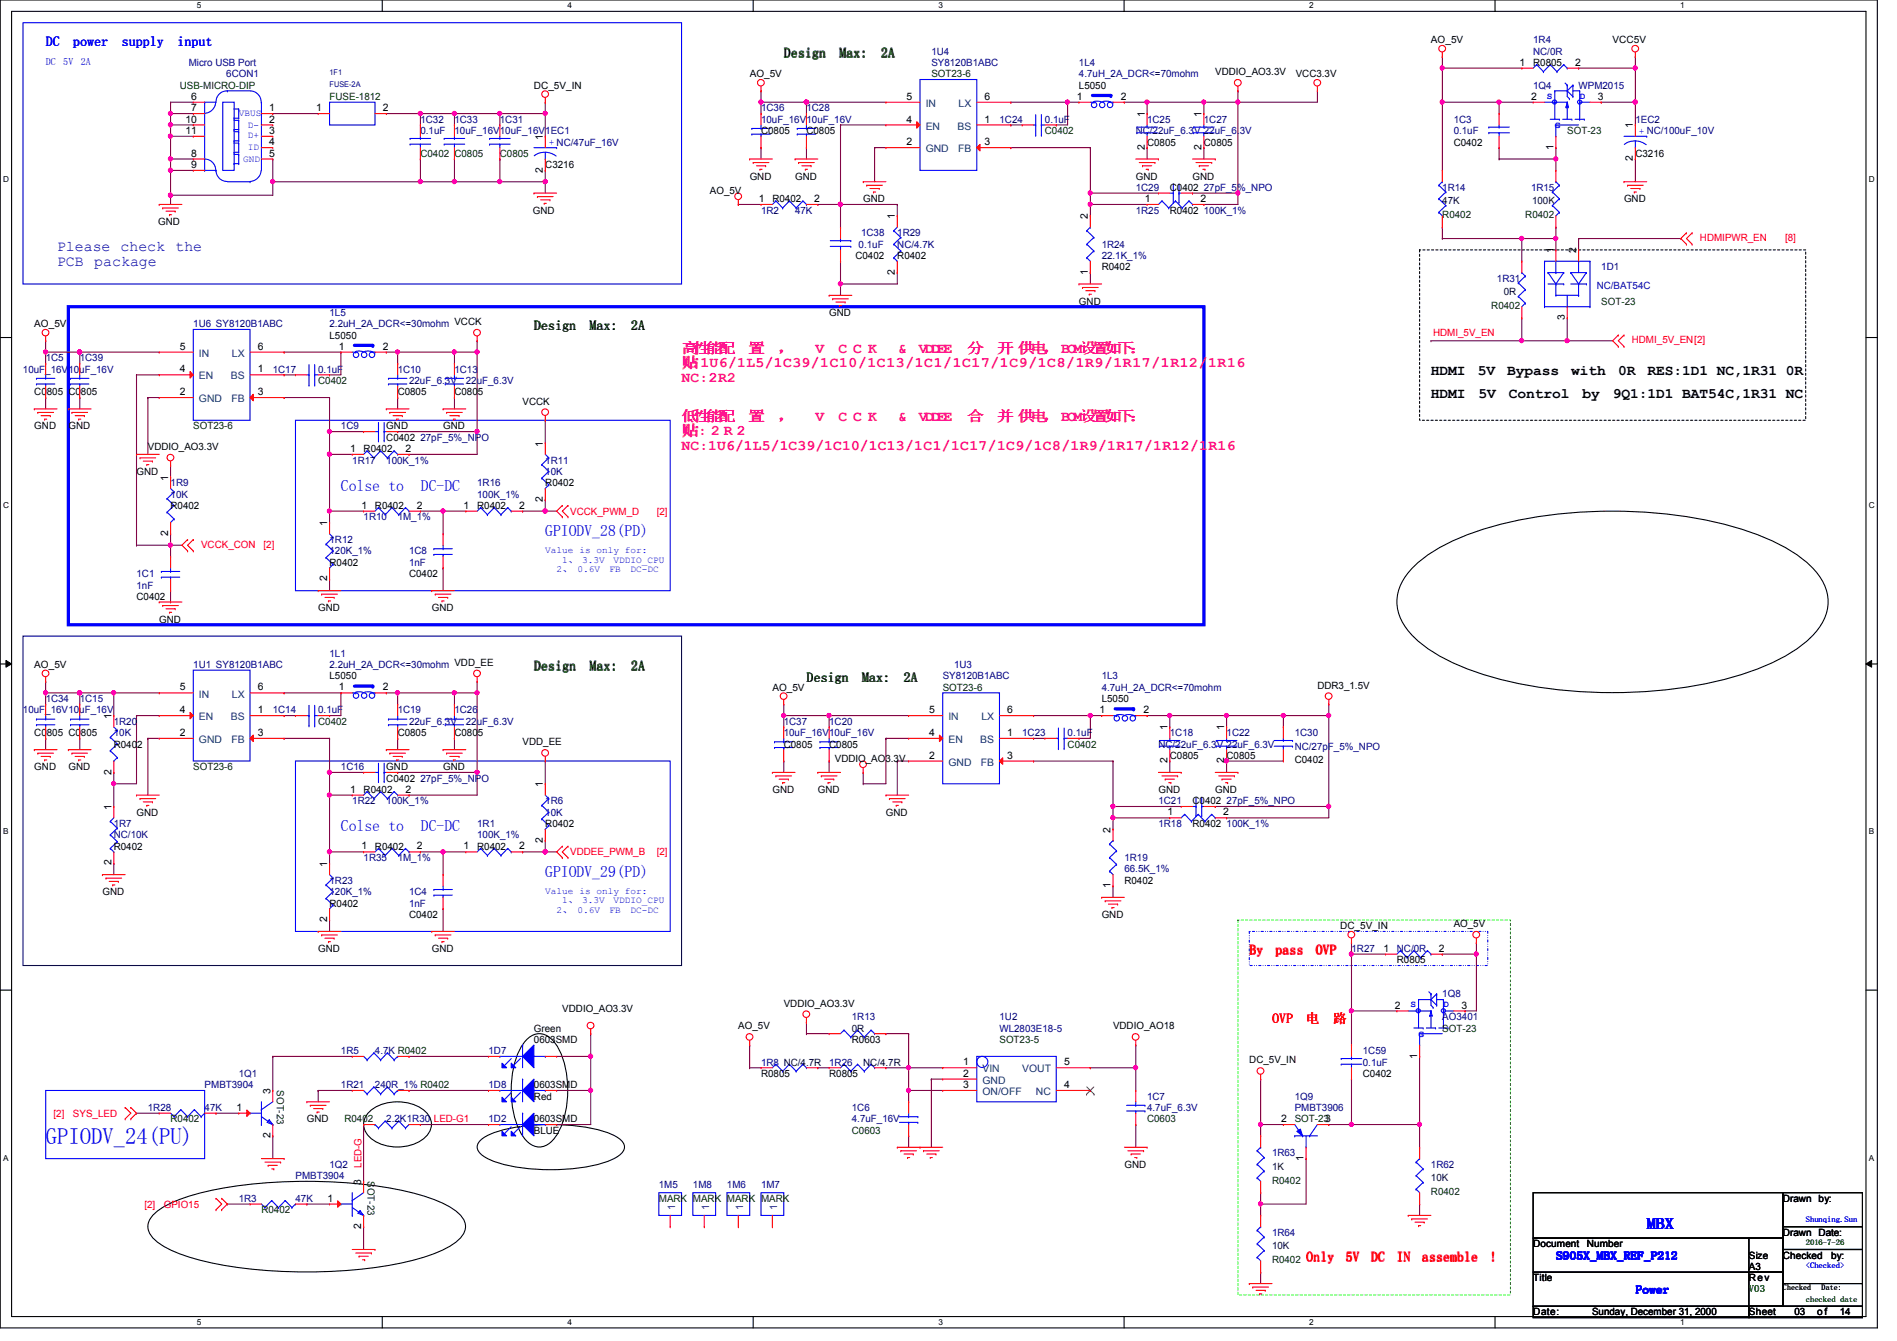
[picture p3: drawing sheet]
<svg xmlns="http://www.w3.org/2000/svg" width="297mm" height="210mm" viewBox="0 0 297 210" stroke-linecap="round" stroke-linejoin="round" font-family="sans-serif">
<defs><g id="words">
<text font-size="3.6" fill="#00f" x="7.2" y="179.1">GPIODV_24(PU)</text>
<g font-size="2.5" fill="#00f">
<text x="53.4" y="76.8">Colse to</text>
<text x="65.9" y="76.8">DC-DC</text>
<text x="85.4" y="83.9">GPIODV_28(PD)</text>
<text x="53.4" y="130.1">Colse to</text>
<text x="65.9" y="130.1">DC-DC</text>
<text x="85.4" y="137.2">GPIODV_29(PD)</text>
<text x="257.8" y="192.4">MBX</text>
</g>
<g font-size="2.3" fill="#0000a0">
<text x="8.9" y="39.2">Please check the</text>
<text x="8.9" y="41.6">PCB</text>
<text x="14.8" y="41.6">package</text>
</g>
<g font-size="2.3" fill="#ff0080">
<text x="106.7" y="59.8">NC:2R2</text>
<text x="106.7" y="57.6">贴</text>
<text x="106.7" y="55.3">高高不高</text>
<text x="108.2" y="57.5">:1U6/1L5/1C39/1C10/1C13/1C1/1C17/1C9/1C8/1R9/1R17/1R12/1R16</text>
<text x="117.2" y="55.2">高</text>
<text x="121.8" y="55.2">，</text>
<text x="127.7" y="55.2">V</text>
<text x="131.3" y="55.2">C C K</text>
<text x="140.6" y="55.2">&amp;</text>
<text x="143.9" y="55.2">VDDEE</text>
<text x="151.4" y="55.3">分</text>
<text x="156.1" y="55.2">电 供防，BOM设高设设：</text>
<text x="106.7" y="66">低高不高</text>
<text x="117.2" y="65.9">高</text>
<text x="121.8" y="65.9">，</text>
<text x="127.7" y="65.9">V</text>
<text x="131.3" y="65.9">C C K</text>
<text x="140.6" y="65.9">&amp;</text>
<text x="143.9" y="65.9">VDDEE</text>
<text x="151.4" y="66">合</text>
<text x="156.1" y="65.9">相 供防，BOM设高设设：</text>
<text x="106.7" y="70.4">NC:1U6/1L5/1C39/1C10/1C13/1C1/1C17/1C9/1C8/1R9/1R17/1R12/1R16</text>
<text x="106.7" y="68.2">贴: 2 R 2</text>
</g>
<g font-size="2.3">
<text x="224.1" y="58.8">HDMI</text>
<text x="231.4" y="58.8">5V</text>
<text x="236" y="58.8">Bypass</text>
<text x="246" y="58.8">with</text>
<text x="253.4" y="58.8">0R</text>
<text x="258" y="58.8">RES:1D1 NC,1R31 0R</text>
<text x="224.1" y="62.3">HDMI</text>
<text x="231.5" y="62.3">5V</text>
<text x="236.3" y="62.3">Control</text>
<text x="247.8" y="62.3">by</text>
<text x="252.6" y="62.3">9Q1:1D1 BAT54C,1R31 NC</text>
</g>
<g font-size="2.1" fill="#00f">
<text x="7.2" y="7.2">DC</text>
<text x="11.5" y="7.2">power</text>
<text x="19.1" y="7.2">supply</text>
<text x="27.9" y="7.2">input</text>
</g>
<g font-size="2.1" fill="#004000">
<text x="122.8" y="8.9">Design</text>
<text x="131.5" y="8.9">Max:</text>
<text x="138" y="8.9">2A</text>
<text x="83.7" y="51.6">Design</text>
<text x="92.4" y="51.6">Max:</text>
<text x="98.9" y="51.6">2A</text>
<text x="83.7" y="104.9">Design</text>
<text x="92.4" y="104.9">Max:</text>
<text x="98.9" y="104.9">2A</text>
<text x="126.4" y="106.7">Design</text>
<text x="135" y="106.7">Max:</text>
<text x="141.6" y="106.7">2A</text>
</g>
<g font-size="2.1" fill="#f00">
<text x="195.7" y="149.4">By</text>
<text x="199.8" y="149.4">pass</text>
<text x="206.1" y="149.4">OVP</text>
<text x="199.2" y="160.1">OVP</text>
<text x="204.4" y="160.1">电</text>
<text x="208.7" y="160.1">路</text>
<text x="204.6" y="197.4">Only</text>
<text x="210.8" y="197.4">5V</text>
<text x="214.8" y="197.4">DC</text>
<text x="218.7" y="197.4">IN</text>
<text x="222.7" y="197.4">assemble</text>
<text x="233.3" y="197.4">!</text>
</g>
<g font-size="1.7" fill="#00f">
<text x="243.7" y="197.1">S905X_MBX_REF_P212</text>
<text x="256.1" y="202.5">Power</text>
</g>
<g font-size="1.6" fill="#00f">
<text x="7.2" y="10.2">DC</text>
<text x="9.9" y="10.2">5V</text>
<text x="12.7" y="10.2">2A</text>
</g>
<g font-size="1.6" fill="#000080">
<text x="29.5" y="10.3">Micro USB Port</text>
<text x="145.8" y="8.6">1U4</text>
<text x="145.8" y="10.3">SY8120B1ABC</text>
<text x="168.9" y="10.3">1L4</text>
<text x="240.1" y="6.8">1R4</text>
<text x="240.1" y="8.6">NC/0R</text>
<text x="35.4" y="12.1">6CON1</text>
<text x="119.2" y="17.4">1C36</text>
<text x="126.3" y="17.4">1C28</text>
<text x="168.9" y="12.1">4.7uH_2A_DCR&lt;=70mohm</text>
<text x="240.1" y="13.9">1Q4</text>
<text x="247.2" y="13.9">WPM2015</text>
<text x="65.8" y="19.2">1C32</text>
<text x="65.8" y="21">0.1uF</text>
<text x="71.2" y="19.2">1C33</text>
<text x="71.2" y="21">10uF_16V10uF_16V</text>
<text x="78.3" y="19.2">1C31</text>
<text x="85.4" y="21">1EC1</text>
<text x="119.2" y="19.2">10uF_16V10uF_16V</text>
<text x="156.5" y="19.2">1C24</text>
<text x="163.6" y="19.2">0.1uF</text>
<text x="177.8" y="21">NC/22uF_6.3V 22uF_6.3V</text>
<text x="179.6" y="19.2">1C25</text>
<text x="188.5" y="19.2">1C27</text>
<text x="227.6" y="19.2">1C3</text>
<text x="227.6" y="21">0.1uF</text>
<text x="256.1" y="19.2">1EC2</text>
<text x="177.8" y="29.9">1C29</text>
<text x="188.5" y="29.9">27pF_5%_NPO</text>
<text x="225.8" y="29.9">1R14</text>
<text x="239.7" y="29.9">1R15</text>
<text x="119.2" y="33.4">1R2</text>
<text x="124.5" y="33.4">47K</text>
<text x="177.8" y="33.4">1R25</text>
<text x="188.5" y="33.4">100K_1%</text>
<text x="134.4" y="38.8">0.1uF</text>
<text x="134.8" y="37">1C38</text>
<text x="140.5" y="37">1R29</text>
<text x="140.5" y="38.8">NC/4.7K</text>
<text x="172.5" y="38.8">1R24</text>
<text x="172.5" y="40.6">22.1K_1%</text>
<text x="234.4" y="44.1">1R31</text>
<text x="250.7" y="42.3">1D1</text>
<text x="30.3" y="51.2">1U6 SY8120B1ABC</text>
<text x="51.6" y="49.4">1L5</text>
<text x="51.6" y="51.2">2.2uH_2A_DCR&lt;=30mohm VCCK</text>
<text x="3.6" y="58.3">10uF_16V10uF_16V</text>
<text x="7.2" y="56.6">1C5</text>
<text x="12.5" y="56.6">1C39</text>
<text x="42.7" y="58.3">1C17</text>
<text x="49.8" y="58.3">0.1uF</text>
<text x="62.3" y="58.3">1C10</text>
<text x="71.2" y="58.3">1C13</text>
<text x="64" y="60.1">22uF_6.3V</text>
<text x="72.9" y="60.1">22uF_6.3V</text>
<text x="53.4" y="67.2">1C9</text>
<text x="65.8" y="69">27pF_5%_NPO</text>
<text x="26.7" y="76.1">1R9</text>
<text x="26.7" y="77.9">10K</text>
<text x="55.2" y="72.6">1R17</text>
<text x="60.5" y="72.6">100K_1%</text>
<text x="74.7" y="76.1">1R16</text>
<text x="74.7" y="77.9">100K_1%</text>
<text x="85.4" y="72.6">1R11</text>
<text x="85.4" y="74.3">10K</text>
<text x="56.9" y="81.4">1R10</text>
<text x="62.3" y="81.4">1M_1%</text>
<text x="51.6" y="85">1R12</text>
<text x="51.6" y="86.8">120K_1%</text>
<text x="64" y="86.8">1C8</text>
<text x="64" y="88.6">1nF</text>
<text x="21.4" y="90.3">1C1</text>
<text x="21.4" y="92.1">1nF</text>
<text x="30.3" y="104.6">1U1 SY8120B1ABC</text>
<text x="51.6" y="102.8">1L1</text>
<text x="51.6" y="104.6">2.2uH_2A_DCR&lt;=30mohm VDD_EE</text>
<text x="147.6" y="106.3">SY8120B1ABC</text>
<text x="149.4" y="104.6">1U3</text>
<text x="172.5" y="106.3">1L3</text>
<text x="3.6" y="111.7">10uF_16V10uF_16V</text>
<text x="7.2" y="109.9">1C34</text>
<text x="12.5" y="109.9">1C15</text>
<text x="17.8" y="113.5">1R20</text>
<text x="42.7" y="111.7">1C14</text>
<text x="49.8" y="111.7">0.1uF</text>
<text x="62.3" y="111.7">1C19</text>
<text x="64" y="113.5">22uF_6.3V</text>
<text x="71.2" y="111.7">1C26</text>
<text x="72.9" y="113.5">22uF_6.3V</text>
<text x="122.7" y="113.5">1C37</text>
<text x="129.8" y="113.5">1C20</text>
<text x="172.5" y="108.1">4.7uH_2A_DCR&lt;=70mohm</text>
<text x="17.8" y="115.2">10K</text>
<text x="122.7" y="115.2">10uF_16V10uF_16V</text>
<text x="160.1" y="115.2">1C23</text>
<text x="167.2" y="115.2">0.1uF</text>
<text x="181.4" y="117">NC/22uF_6.3V 22uF_6.3V</text>
<text x="183.2" y="115.2">1C18</text>
<text x="192.1" y="115.2">1C22</text>
<text x="202.7" y="115.2">1C30</text>
<text x="202.7" y="117.3">NC/27pF_5%_NPO</text>
<text x="53.4" y="120.6">1C16</text>
<text x="55.2" y="125.9">1R22</text>
<text x="60.5" y="125.9">100K_1%</text>
<text x="65.8" y="122.3">27pF_5%_NPO</text>
<text x="85.4" y="125.9">1R6</text>
<text x="181.4" y="125.9">1C21</text>
<text x="192.1" y="125.9">27pF_5%_NPO</text>
<text x="17.8" y="129.5">1R7</text>
<text x="17.8" y="131.2">NC/10K</text>
<text x="74.7" y="129.5">1R1</text>
<text x="74.7" y="131.2">100K_1%</text>
<text x="85.4" y="127.7">10K</text>
<text x="181.4" y="129.5">1R18</text>
<text x="192.1" y="129.5">100K_1%</text>
<text x="56.9" y="134.8">1R35</text>
<text x="62.3" y="134.8">1M_1%</text>
<text x="176.1" y="134.8">1R19</text>
<text x="176.1" y="136.6">66.5K_1%</text>
<text x="51.6" y="138.3">1R23</text>
<text x="51.6" y="140.1">120K_1%</text>
<text x="64" y="140.1">1C4</text>
<text x="64" y="141.9">1nF</text>
<text x="211.6" y="149">1R27</text>
<text x="218.7" y="149">NC/0R</text>
<text x="133.4" y="159.7">1R13</text>
<text x="156.5" y="159.7">1U2</text>
<text x="156.5" y="161.5">WL2803E18-5</text>
<text x="225.8" y="156.1">1Q8</text>
<text x="225.8" y="159.7">AO3401</text>
<text x="53.4" y="165">1R5</text>
<text x="58.7" y="165">4.7K R0402</text>
<text x="76.5" y="165">1D7</text>
<text x="119.2" y="166.8">1R8 NC/4.7R</text>
<text x="129.8" y="166.8">1R26</text>
<text x="213.4" y="165">1C59</text>
<text x="213.4" y="166.8">0.1uF</text>
<text x="23.2" y="173.9">1R28</text>
<text x="32" y="173.9">47K</text>
<text x="32" y="170.3">PMBT3904</text>
<text x="37.4" y="168.6">1Q1</text>
<text x="53.4" y="170.3">1R21</text>
<text x="58.7" y="170.3">240R_1% R0402</text>
<text x="76.5" y="170.3">1D8</text>
<text x="133.4" y="173.9">1C6</text>
<text x="179.6" y="172.1">1C7</text>
<text x="179.6" y="173.9">4.7uF_6.3V</text>
<text x="202.7" y="172.1">1Q9</text>
<text x="202.7" y="173.9">PMBT3906</text>
<text x="60.5" y="175.7">2.2K1R30 LED-G1</text>
<text x="76.5" y="175.7">1D2</text>
<text x="133.4" y="175.7">4.7uF_16V</text>
<text x="46.3" y="184.6">PMBT3904</text>
<text x="51.6" y="182.8">1Q2</text>
<text x="199.2" y="181">1R63</text>
<text x="224.1" y="182.8">1R62</text>
<text x="37.4" y="188.1">1R3</text>
<text x="46.3" y="188.1">47K</text>
<text x="103.2" y="186">1M5</text>
<text x="108.5" y="186">1M8</text>
<text x="113.8" y="186">1M6</text>
<text x="119.2" y="186">1M7</text>
<text x="199.2" y="193.5">1R64</text>
</g>
<g font-size="1.6">
<text x="190.3" y="11.8">VDDIO_AO3.3V</text>
<text x="224.1" y="6.8">AO_5V</text>
<text x="238" y="10.3">1</text>
<text x="240.1" y="10.3">R0805</text>
<text x="246.6" y="10.3">2</text>
<text x="252.5" y="6.8">VCC5V</text>
<text x="29.9" y="15.6">6</text>
<text x="29.9" y="17.4">7</text>
<text x="42.2" y="17.4">1</text>
<text x="49.5" y="17.4">1</text>
<text x="59.9" y="17.4">2</text>
<text x="83.6" y="13.9">DC_5V_IN</text>
<text x="117.4" y="12.1">AO_5V</text>
<text x="141.9" y="15.6">5</text>
<text x="154.2" y="15.6">6</text>
<text x="168.6" y="15.6">1</text>
<text x="168.9" y="13.9">L5050</text>
<text x="175.5" y="15.6">2</text>
<text x="202.9" y="12.1">VCC3.3V</text>
<text x="239.7" y="15.6">2</text>
<text x="250.2" y="15.6">3</text>
<text x="29" y="19.2">10</text>
<text x="29" y="21">11</text>
<text x="42.2" y="19.2">2</text>
<text x="42.2" y="21">3</text>
<text x="42.2" y="22.7">4</text>
<text x="85" y="21.9" transform="rotate(-90 85 21.9)">1</text>
<text x="119.2" y="21">C0805</text>
<text x="126.3" y="21">C0805</text>
<text x="141.9" y="22.7">2</text>
<text x="141.9" y="19.2">4</text>
<text x="154.2" y="19.2">1</text>
<text x="154.2" y="22.7">3</text>
<text x="179.2" y="23.5" transform="rotate(-90 179.2 23.5)">2</text>
<text x="179.2" y="18.3" transform="rotate(-90 179.2 18.3)">1</text>
<text x="179.6" y="22.8">C0805</text>
<text x="188.1" y="23.5" transform="rotate(-90 188.1 23.5)">2</text>
<text x="188.1" y="18.3" transform="rotate(-90 188.1 18.3)">1</text>
<text x="188.5" y="22.8">C0805</text>
<text x="227.6" y="22.8">C0402</text>
<text x="243.2" y="23.5" transform="rotate(-90 243.2 23.5)">1</text>
<text x="255.7" y="20.1" transform="rotate(-90 255.7 20.1)">1</text>
<text x="29.9" y="24.5">8</text>
<text x="29.9" y="26.3">9</text>
<text x="42.2" y="24.5">5</text>
<text x="85" y="27" transform="rotate(-90 85 27)">2</text>
<text x="85.4" y="26.3">C3216</text>
<text x="117.4" y="28.1">GND</text>
<text x="124.5" y="28.1">GND</text>
<text x="177.8" y="28.1">GND</text>
<text x="183.2" y="29.9">C0402</text>
<text x="186.7" y="28.1">GND</text>
<text x="255.7" y="25.2" transform="rotate(-90 255.7 25.2)">2</text>
<text x="256.1" y="24.6">C3216</text>
<text x="24.8" y="35.2">GND</text>
<text x="83.4" y="33.4">GND</text>
<text x="111.2" y="30.4">AO_5V</text>
<text x="118.8" y="31.6">1</text>
<text x="120.9" y="31.7">R0402</text>
<text x="127.5" y="31.6">2</text>
<text x="135.2" y="31.7">GND</text>
<text x="140.1" y="34.3" transform="rotate(-90 140.1 34.3)">1</text>
<text x="170.3" y="34.3" transform="rotate(-90 170.3 34.3)">2</text>
<text x="179.3" y="31.6">1</text>
<text x="183.2" y="33.4">R0402</text>
<text x="188" y="31.6">2</text>
<text x="254.3" y="31.7">GND</text>
<text x="133.9" y="40.6">C0402</text>
<text x="140.5" y="40.6">R0402</text>
<text x="243.2" y="39.7" transform="rotate(-90 243.2 39.7)">1</text>
<text x="246.8" y="39.7" transform="rotate(-90 246.8 39.7)">2</text>
<text x="140.1" y="43" transform="rotate(-90 140.1 43)">2</text>
<text x="168.9" y="47.7">GND</text>
<text x="170.3" y="43" transform="rotate(-90 170.3 43)">1</text>
<text x="172.5" y="42.3">R0402</text>
<text x="5.4" y="51.2">AO_5V</text>
<text x="51.6" y="53">L5050</text>
<text x="129.8" y="49.4">GND</text>
<text x="245" y="50.1" transform="rotate(-90 245 50.1)">3</text>
<text x="28.1" y="58.3">4</text>
<text x="28.1" y="54.7">5</text>
<text x="40.4" y="58.3">1</text>
<text x="40.4" y="54.7">6</text>
<text x="53" y="54.7">1</text>
<text x="59.9" y="54.7">2</text>
<text x="5.4" y="61.9">C0805 C0805</text>
<text x="28.1" y="61.8">2</text>
<text x="40.4" y="61.8">3</text>
<text x="62.3" y="61.9">C0805</text>
<text x="71.2" y="61.9">C0805</text>
<text x="81.8" y="63.3">VCCK</text>
<text x="5.4" y="67.2">GND</text>
<text x="10.7" y="67.2">GND</text>
<text x="23.2" y="70.4">VDDIO_AO3.3V</text>
<text x="54.8" y="70.7">1</text>
<text x="56.9" y="70.8">R0402</text>
<text x="60.5" y="67.2">GND</text>
<text x="60.5" y="69">C0402</text>
<text x="63.5" y="70.7">2</text>
<text x="69.4" y="67.2">GND</text>
<text x="85" y="69.9" transform="rotate(-90 85 69.9)">1</text>
<text x="21.4" y="74.3">GND</text>
<text x="26.3" y="75.2" transform="rotate(-90 26.3 75.2)">1</text>
<text x="85.4" y="76.1">R0402</text>
<text x="26.3" y="83.9" transform="rotate(-90 26.3 83.9)">2</text>
<text x="26.7" y="79.7">R0402</text>
<text x="51.2" y="82.3" transform="rotate(-90 51.2 82.3)">1</text>
<text x="56.6" y="79.6">1</text>
<text x="58.7" y="79.7">R0402</text>
<text x="65.3" y="79.6">2</text>
<text x="72.6" y="79.6">1</text>
<text x="74.7" y="79.7">R0402</text>
<text x="81.3" y="79.6">2</text>
<text x="85" y="78.6" transform="rotate(-90 85 78.6)">2</text>
<text x="51.6" y="88.6">R0402</text>
<text x="21.4" y="93.9">C0402</text>
<text x="49.8" y="95.7">GND</text>
<text x="51.2" y="91" transform="rotate(-90 51.2 91)">2</text>
<text x="64" y="90.3">C0402</text>
<text x="67.6" y="95.7">GND</text>
<text x="24.9" y="97.5">GND</text>
<text x="5.4" y="104.6">AO_5V</text>
<text x="51.6" y="106.3">L5050</text>
<text x="206.3" y="107.8">DDR3_1.5V</text>
<text x="17.4" y="112.6" transform="rotate(-90 17.4 112.6)">1</text>
<text x="28.1" y="111.6">4</text>
<text x="28.1" y="108.1">5</text>
<text x="40.4" y="111.6">1</text>
<text x="40.4" y="108.1">6</text>
<text x="53" y="108.1">1</text>
<text x="59.9" y="108.1">2</text>
<text x="120.9" y="108.1">AO_5V</text>
<text x="145.5" y="111.6">5</text>
<text x="157.7" y="111.6">6</text>
<text x="172.2" y="111.6">1</text>
<text x="172.5" y="109.9">L5050</text>
<text x="179.1" y="111.6">2</text>
<text x="5.4" y="115.2">C0805 C0805</text>
<text x="17.8" y="117">R0402</text>
<text x="28.1" y="115.2">2</text>
<text x="40.4" y="115.2">3</text>
<text x="62.3" y="115.2">C0805</text>
<text x="71.2" y="115.2">C0805</text>
<text x="81.8" y="116.7">VDD_EE</text>
<text x="122.7" y="117">C0805</text>
<text x="129.8" y="117">C0805</text>
<text x="130.7" y="119.3">VDDIO_AO3.3V</text>
<text x="145.5" y="118.7">2</text>
<text x="145.5" y="115.2">4</text>
<text x="157.7" y="115.2">1</text>
<text x="157.7" y="118.7">3</text>
<text x="182.8" y="119.5" transform="rotate(-90 182.8 119.5)">2</text>
<text x="182.8" y="114.3" transform="rotate(-90 182.8 114.3)">1</text>
<text x="183.2" y="118.8">C0805</text>
<text x="191.7" y="119.5" transform="rotate(-90 191.7 119.5)">2</text>
<text x="191.7" y="114.3" transform="rotate(-90 191.7 114.3)">1</text>
<text x="192.1" y="118.8">C0805</text>
<text x="202.7" y="119.5">C0402</text>
<text x="5.4" y="120.6">GND</text>
<text x="10.7" y="120.6">GND</text>
<text x="17.4" y="121.2" transform="rotate(-90 17.4 121.2)">2</text>
<text x="54.8" y="124.1">1</text>
<text x="56.9" y="124.1">R0402</text>
<text x="60.5" y="120.6">GND</text>
<text x="60.5" y="122.3">C0402</text>
<text x="63.5" y="124.1">2</text>
<text x="69.4" y="120.6">GND</text>
<text x="85" y="123.2" transform="rotate(-90 85 123.2)">1</text>
<text x="120.9" y="124.1">GND</text>
<text x="128.1" y="124.1">GND</text>
<text x="181.4" y="124.1">GND</text>
<text x="186.7" y="125.9">C0402</text>
<text x="190.3" y="124.1">GND</text>
<text x="17.4" y="126.8" transform="rotate(-90 17.4 126.8)">1</text>
<text x="21.4" y="127.7">GND</text>
<text x="85" y="131.9" transform="rotate(-90 85 131.9)">2</text>
<text x="85.4" y="129.5">R0402</text>
<text x="138.7" y="127.7">GND</text>
<text x="173.9" y="130.3" transform="rotate(-90 173.9 130.3)">2</text>
<text x="182.8" y="127.6">1</text>
<text x="186.7" y="129.5">R0402</text>
<text x="191.5" y="127.6">2</text>
<text x="17.4" y="135.5" transform="rotate(-90 17.4 135.5)">2</text>
<text x="17.8" y="133">R0402</text>
<text x="51.2" y="135.7" transform="rotate(-90 51.2 135.7)">1</text>
<text x="56.6" y="133">1</text>
<text x="58.7" y="133">R0402</text>
<text x="65.3" y="133">2</text>
<text x="72.6" y="133">1</text>
<text x="74.7" y="133">R0402</text>
<text x="81.3" y="133">2</text>
<text x="16" y="140.1">GND</text>
<text x="51.6" y="141.9">R0402</text>
<text x="64" y="143.7">C0402</text>
<text x="172.5" y="143.7">GND</text>
<text x="173.9" y="139" transform="rotate(-90 173.9 139)">1</text>
<text x="176.1" y="138.3">R0402</text>
<text x="49.8" y="149">GND</text>
<text x="51.2" y="144.4" transform="rotate(-90 51.2 144.4)">2</text>
<text x="67.6" y="149">GND</text>
<text x="209.8" y="145.5">DC_5V_IN</text>
<text x="216.6" y="149">1</text>
<text x="225.3" y="149">2</text>
<text x="227.6" y="145.1">AO_5V</text>
<text x="218.7" y="150.8">R0805</text>
<text x="83.6" y="161.5">Green</text>
<text x="88.1" y="158.5">VDDIO_AO3.3V</text>
<text x="115.6" y="161.1">AO_5V</text>
<text x="122.7" y="157.6">VDDIO_AO3.3V</text>
<text x="174.3" y="161.1">VDDIO_AO18</text>
<text x="218.4" y="157.9">2</text>
<text x="228.9" y="157.9">3</text>
<text x="83.6" y="163.2">0603SMD</text>
<text x="133.4" y="163.2">R0603</text>
<text x="150.8" y="166.8">1</text>
<text x="166.6" y="166.8">5</text>
<text x="195.6" y="166.5">DC_5V_IN</text>
<text x="221.9" y="165.7" transform="rotate(-90 221.9 165.7)">1</text>
<text x="37" y="173.9">1</text>
<text x="42.3" y="171.2" transform="rotate(-90 42.3 171.2)">3</text>
<text x="83.6" y="172.1">Red</text>
<text x="83.6" y="170.3">0603SMD</text>
<text x="119.2" y="168.6">R0805</text>
<text x="129.8" y="168.6">R0805</text>
<text x="150.8" y="168.5">2</text>
<text x="150.8" y="170.3">3</text>
<text x="166.6" y="170.3">4</text>
<text x="213.4" y="168.6">C0402</text>
<text x="42.3" y="178.1" transform="rotate(-90 42.3 178.1)">2</text>
<text x="48" y="175.7">GND</text>
<text x="83.6" y="177.5">BLUE</text>
<text x="83.6" y="175.7">0603SMD</text>
<text x="200.6" y="175.6">2</text>
<text x="56.6" y="185.5" transform="rotate(-90 56.6 185.5)">3</text>
<text x="176.1" y="182.8">GND</text>
<text x="204.1" y="181.7" transform="rotate(-90 204.1 181.7)">1</text>
<text x="51.3" y="188.1">1</text>
<text x="279.2" y="188.1">Drawn by:</text>
<text x="56.6" y="192.4" transform="rotate(-90 56.6 192.4)">2</text>
<text x="240.1" y="195.2">Document</text>
<text x="248.5" y="195.2">Number</text>
<text x="273.9" y="197">Size</text>
<text x="279.2" y="197">Checked</text>
<text x="279.2" y="193.5">Drawn Date:</text>
<text x="286.7" y="197">by:</text>
<text x="240.1" y="200.6">Title</text>
<text x="273.9" y="200.6">Rev</text>
<text x="273.9" y="198.8">A3</text>
<text x="240.1" y="205.9">Date:</text>
<text x="249.3" y="205.9">Sunday, December 31, 2000</text>
<text x="273.9" y="205.9">Sheet</text>
<text x="281" y="205.9">03</text>
<text x="284.5" y="205.9">o f</text>
<text x="288.1" y="205.9">14</text>
</g>
<g font-size="1.6" fill="#004000">
<text x="28.1" y="13.9">USB-MICRO-DIP</text>
<text x="51.6" y="15.7">FUSE-1812</text>
<text x="145.8" y="12.1">SOT23-6</text>
<text x="163.6" y="21">C0402</text>
<text x="245.4" y="21">SOT-23</text>
<text x="65.8" y="24.6">C0402 C0805</text>
<text x="78.3" y="24.6">C0805</text>
<text x="225.8" y="34.2">R0402</text>
<text x="238.8" y="34.2">R0402</text>
<text x="250.7" y="47.7">SOT-23</text>
<text x="233.5" y="48.4">R0402</text>
<text x="49.8" y="60.1">C0402</text>
<text x="30.3" y="67.2">SOT23-6</text>
<text x="49.8" y="113.5">C0402</text>
<text x="147.6" y="108.1">SOT23-6</text>
<text x="167.2" y="117">C0402</text>
<text x="30.3" y="120.6">SOT23-6</text>
<text x="225.8" y="161.5">SOT-23</text>
<text x="156.5" y="163.2">SOT23-5</text>
<text x="43.3" y="170.7" transform="rotate(90 43.3 170.7)">SOT-23</text>
<text x="26.7" y="175.7">R0402</text>
<text x="53.9" y="175.7">R0402</text>
<text x="133.4" y="177.5">C0603</text>
<text x="179.6" y="175.7">C0603</text>
<text x="202.7" y="175.7">SOT-233</text>
<text x="57.6" y="184.9" transform="rotate(90 57.6 184.9)">SOT-23</text>
<text x="199.2" y="185.3">R0402</text>
<text x="40.9" y="189.9">R0402</text>
<text x="103.2" y="188.1">MARK</text>
<text x="108.5" y="188.1">MARK</text>
<text x="113.8" y="188.1">MARK</text>
<text x="119.2" y="188.1">MARK</text>
<text x="224.1" y="187.1">R0402</text>
<text x="199.2" y="197.7">R0402</text>
</g>
<g font-size="1.6" fill="#004080">
<text x="144.9" y="16.7">IN</text>
<text x="150.1" y="16.7">LX</text>
<text x="144.9" y="23.8">GND</text>
<text x="144.9" y="20.3">EN</text>
<text x="149.9" y="20.3">BS</text>
<text x="150" y="23.8">FB</text>
<text x="31.2" y="59.4">EN</text>
<text x="31.2" y="55.8">IN</text>
<text x="36.1" y="59.4">BS</text>
<text x="36.3" y="55.8">LX</text>
<text x="31.2" y="62.9">GND</text>
<text x="36.2" y="62.9">FB</text>
<text x="31.2" y="112.7">EN</text>
<text x="31.2" y="109.2">IN</text>
<text x="36.1" y="112.7">BS</text>
<text x="36.3" y="109.2">LX</text>
<text x="148.5" y="112.7">IN</text>
<text x="153.7" y="112.7">LX</text>
<text x="31.2" y="116.3">GND</text>
<text x="36.2" y="116.3">FB</text>
<text x="148.5" y="119.8">GND</text>
<text x="148.5" y="116.3">EN</text>
<text x="153.5" y="116.3">BS</text>
<text x="153.6" y="119.8">FB</text>
<text x="153.8" y="167.9">VIN</text>
<text x="160.1" y="167.9">VOUT</text>
<text x="153.8" y="169.6">GND</text>
<text x="153.8" y="171.4">ON/OFF</text>
<text x="162.2" y="171.4">NC</text>
<text x="105.7" y="189.4" transform="rotate(-90 105.7 189.4)">1</text>
<text x="111" y="189.4" transform="rotate(-90 111 189.4)">1</text>
<text x="116.4" y="189.4" transform="rotate(-90 116.4 189.4)">1</text>
<text x="121.7" y="189.4" transform="rotate(-90 121.7 189.4)">1</text>
</g>
<g font-size="1.6" fill="#000040">
<text x="225.8" y="32">47K</text>
<text x="239.9" y="32">100K</text>
<text x="235.5" y="46.2">0R</text>
<text x="133.4" y="161.5">0R</text>
<text x="135.2" y="166.8">NC/4.7R</text>
<text x="199.2" y="183.1">1K</text>
<text x="224.1" y="184.9">10K</text>
<text x="199.2" y="195.6">10K</text>
</g>
<g font-size="1.6" fill="#f00">
<text x="266.2" y="37.7">HDMIPWR_EN</text>
<text x="279.5" y="37.7">[8]</text>
<text x="224.4" y="52.6">HDMI_5V_EN</text>
<text x="255.5" y="53.7">HDMI_5V_EN[2]</text>
<text x="89.3" y="80.6">VCCK_PWM_D</text>
<text x="102.8" y="80.6">[2]</text>
<text x="31.5" y="85.7">VCCK_CON</text>
<text x="41.3" y="85.7">[2]</text>
<text x="89.3" y="133.9">VDDEE_PWM_B</text>
<text x="102.8" y="133.9">[2]</text>
<text x="8.4" y="174.8">[2]</text>
<text x="11.4" y="174.8">SYS_LED</text>
<text x="56.6" y="182.8" transform="rotate(-90 56.6 182.8)">LED-G</text>
<text x="22.6" y="189">[2]</text>
<text x="25.7" y="189">GPIO15</text>
</g>
<text font-size="1.6" fill="#0000a0" x="250" y="45.2">NC/BAT54C</text>
<text font-size="1.6" fill="#008000" x="273.9" y="202.3">V03</text>
<g font-size="1.5" fill="#00f">
<text x="242.2" y="15.5">S</text>
<text x="247.4" y="15.5">D</text>
<text x="37.4" y="18.1">VBUS</text>
<text x="38.8" y="20.1">D-</text>
<text x="38.8" y="21.7">D+</text>
<text x="38.8" y="23.5">ID</text>
<text x="85.9" y="22.7">+ NC/47uF_16V</text>
<text x="243.5" y="20.1">G</text>
<text x="256.6" y="21">+ NC/100uF_10V</text>
<text x="38.1" y="25.4">GND</text>
<text x="85.4" y="86.6">Value is only for:</text>
<text x="87.2" y="89.5">2、 0.6V</text>
<text x="88" y="88.1">1、 3.3V</text>
<text x="95.5" y="89.5">FB</text>
<text x="96.1" y="88.1">VDDIO_CPU</text>
<text x="98.7" y="89.5">DC-DC</text>
<text x="85.4" y="139.9">Value is only for:</text>
<text x="87.2" y="142.9">2、 0.6V</text>
<text x="88" y="141.4">1、 3.3V</text>
<text x="95.5" y="142.9">FB</text>
<text x="96.1" y="141.4">VDDIO_CPU</text>
<text x="98.7" y="142.9">DC-DC</text>
<text x="220.8" y="157.7">S</text>
<text x="226" y="157.7">D</text>
<text x="222.1" y="162.3">G</text>
</g>
<g font-size="1.3">
<text x="30.8" y="1.3">5</text>
<text x="88.9" y="1.3">4</text>
<text x="146.9" y="1.3">3</text>
<text x="205" y="1.3">2</text>
<text x="263.1" y="1.3">1</text>
<text x=".5" y="28.4">D</text>
<text x="292.6" y="28.4">D</text>
<text x=".5" y="79.5">C</text>
<text x="292.6" y="79.5">C</text>
<text x=".5" y="130.6">B</text>
<text x="292.6" y="130.6">B</text>
<text x=".5" y="181.7">A</text>
<text x="292.6" y="181.7">A</text>
<text x="30.8" y="207.4">5</text>
<text x="88.9" y="207.4">4</text>
<text x="146.9" y="207.4">3</text>
<text x="205" y="207.4">2</text>
<text x="263.1" y="207.4">1</text>
</g>
<g font-size="1.2" fill="#000080">
<text x="51.6" y="11.8">1F1</text>
<text x="51.6" y="13.6">FUSE-2A</text>
</g>
<g font-size="1.2" fill="#00f">
<text x="282.7" y="191.3">Shunqing.Sun</text>
<text x="282.7" y="198.4">&lt;Checked&gt;</text>
</g>
<g font-size="1.2" fill="#008000">
<text x="282.7" y="194.9">2016-7-26</text>
<text x="282.7" y="203.8">checked date</text>
</g>
<g font-size="1.2">
<text x="279.2" y="202">Checked</text>
<text x="285.2" y="202">Date:</text>
</g>
</g></defs>
<path d="M0 0h294v207.9h-294zM1.8 1.8h290.4v204.3h-290.4z" fill="none" stroke="#000" stroke-width=".17"/>
<g fill="#fff">
<path d="M30.8 .2h.7v1.4h-.7z"/>
<path d="M30.8 206.2h.7v1.4h-.7z"/>
</g>
<path d="M59.9 0v1.8M59.9 206.1v1.8" fill="none" stroke="#000" stroke-width=".17"/>
<g fill="#fff">
<path d="M88.9 .2h.6v1.4h-.6z"/>
<path d="M88.9 206.2h.6v1.4h-.6z"/>
</g>
<path d="M117.9 0v1.8M117.9 206.1v1.8" fill="none" stroke="#000" stroke-width=".17"/>
<g fill="#fff">
<path d="M146.9 .2h.7v1.4h-.7z"/>
<path d="M146.9 206.2h.7v1.4h-.7z"/>
</g>
<path d="M176 0v1.8M176 206.1v1.8" fill="none" stroke="#000" stroke-width=".17"/>
<g fill="#fff">
<path d="M205 .2h.7v1.4h-.7z"/>
<path d="M205 206.2h.7v1.4h-.7z"/>
</g>
<path d="M234.1 0v1.8M234.1 206.1v1.8" fill="none" stroke="#000" stroke-width=".17"/>
<g fill="#fff">
<path d="M263.1 .2h.7v1.4h-.7z"/>
<path d="M263.1 206.2h.7v1.4h-.7z"/>
<path d="M.5 27.3h.9v1.4h-.9z"/>
<path d="M292.6 27.3h.9v1.4h-.9z"/>
<path d="M.5 78.4h.9v1.4h-.9z"/>
<path d="M292.6 78.4h.9v1.4h-.9z"/>
</g>
<path d="M0 52.8h1.8M292.2 52.8h1.8" fill="none" stroke="#000" stroke-width=".17"/>
<g fill="#fff">
<path d="M.5 129.5h.8v1.4h-.8z"/>
<path d="M292.6 129.5h.9v1.4h-.9z"/>
</g>
<path d="M0 103.9h1.8M292.2 103.9h1.8" fill="none" stroke="#000" stroke-width=".17"/>
<path d="M.9 103.4l.9 .5-.9 .5zM292.2 103.9l.9-.5v1z" fill="#000"/>
<path d="M.9 103.4l.9 .5-.9 .5zM292.2 103.9l.9-.5v1z" fill="none" stroke="#000" stroke-width=".16"/>
<g fill="#fff">
<path d="M.5 180.5h.8v1.4h-.8z"/>
<path d="M292.6 180.5h.9v1.4h-.9z"/>
</g>
<path d="M221.4 88.7a25.1 25.1 0 0 1 9.1-5.3 71.8 71.8 0 0 1 32.7-2.7 47.5 47.5 0 0 1 16.5 5.1 13.2 13.2 0 0 1 6.1 6.1 6.7 6.7 0 0 1-1.3 6.8 20.5 20.5 0 0 1-8.1 5.5 64.8 64.8 0 0 1-26.7 4.2 58.2 58.2 0 0 1-22.8-5 16.5 16.5 0 0 1-7.2-5.8 6.6 6.6 0 0 1 .8-7.9zM0 155h1.8M292.2 155h1.8M57.7 174.2a6.9 6.9 0 0 1 9.1 0 2.62 2.62 0 0 1-.5 4.1 6.9 6.9 0 0 1-8.6-.5 2.56 2.56 0 0 1 0-3.6zM75.1 178.6a10.1 10.1 0 0 1 5.3-2.1 32.3 32.3 0 0 1 15 .9 4 4 0 0 1 2.3 1.7 1.52 1.52 0 0 1-.8 1.8 18.8 18.8 0 0 1-9.1 2.2 28 28 0 0 1-10.7-1.4 4.1 4.1 0 0 1-2.3-1.7l-.1-.5 .1-.4zM82.6 162.6a2.55 2.55 0 0 1 3.7 0 10.1 10.1 0 0 1 2.5 6.7 13.6 13.6 0 0 1-1.9 8.8 2.75 2.75 0 0 1-4.9 0 14.1 14.1 0 0 1-1.8-10 9.5 9.5 0 0 1 2.4-5.5zM24.1 190a16.7 16.7 0 0 1 7.1-3.2 76.8 76.8 0 0 1 33.6 0 16.7 16.7 0 0 1 7.1 3.2 2.49 2.49 0 0 1 0 4 16.6 16.6 0 0 1-7.1 3.2 76.7 76.7 0 0 1-33.6 0 16.6 16.6 0 0 1-7.1-3.2 2.49 2.49 0 0 1 0-4z" fill="none" stroke="#000" stroke-width=".17"/>
<path d="M3.6 99.6h103.1v51.5h-103.1z" fill="none" stroke="#000080" stroke-width=".17"/>
<path d="M3.6 3.6h103.1v40.8h-103.1zM46.3 65.8h58.6v26.7h-58.6zM46.3 119.1h58.6v26.7h-58.6zM7.2 170.7h24.8v10.7h-24.8z" fill="none" stroke="#00f" stroke-width=".17"/>
<path d="M10.7 48h177.8v49.8h-177.8z" fill="none" stroke="#00f" stroke-width=".51"/>
<path d="M222.3 39.1h60.4v26.7h-60.4z" fill="none" stroke="#000" stroke-width=".17" stroke-dasharray=".3 .3"/>
<path d="M195.6 145.8h37.4v5.3h-37.4z" fill="none" stroke="#00f" stroke-width=".17" stroke-dasharray=".3 .3 0 .3 0 .3"/>
<path d="M193.8 144h42.7v58.7h-42.7z" fill="none" stroke="#0f0" stroke-width=".17" stroke-dasharray=".3 .3"/>
<path d="M85.4 16h.1M85.4 16v1.8" fill="none" stroke="#800040" stroke-width=".17"/>
<circle cx="85.4" cy="17.8" r=".32" fill="#f0f"/>
<circle cx="85.4" cy="17.8" r=".32" fill="none" stroke="#f0f" stroke-width=".17"/>
<path d="M85.4 26.7h.1M85.4 26.7v1.7" fill="none" stroke="#800040" stroke-width=".17"/>
<circle cx="85.4" cy="28.4" r=".32" fill="#f0f"/>
<circle cx="85.4" cy="28.4" r=".32" fill="none" stroke="#f0f" stroke-width=".17"/>
<path d="M65.8 17.8h.1M65.8 17.8h5.4M71.2 17.8h.1M71.2 17.8v1.8M85.4 17.8h.1M85.4 17.8v3.5" fill="none" stroke="#800040" stroke-width=".17"/>
<circle cx="65.8" cy="17.8" r=".32" fill="#f0f"/>
<circle cx="65.8" cy="17.8" r=".32" fill="none" stroke="#f0f" stroke-width=".17"/>
<path d="M65.8 28.4h.1M65.8 24.9h.1M65.8 28.4h5.4M65.8 24.9v3.5" fill="none" stroke="#800040" stroke-width=".17"/>
<circle cx="65.8" cy="28.4" r=".32" fill="#f0f"/>
<circle cx="65.8" cy="28.4" r=".32" fill="none" stroke="#f0f" stroke-width=".17"/>
<path d="M65.8 17.8h.1M65.8 17.8v1.8M71.2 24.9h.1M71.2 24.9v3.5M78.3 28.4h.1M78.3 28.4h7.1M51.6 115.6h.1M51.6 115.6v5.3" fill="none" stroke="#800040" stroke-width=".17"/>
<circle cx="51.6" cy="120.9" r=".32" fill="#f0f"/>
<circle cx="51.6" cy="120.9" r=".32" fill="none" stroke="#f0f" stroke-width=".17"/>
<path d="M74.7 108.5h.1M74.7 108.5v12.4h-12.4M62.3 120.9h.1" fill="none" stroke="#800040" stroke-width=".17"/>
<circle cx="74.7" cy="120.9" r=".32" fill="#f0f"/>
<circle cx="74.7" cy="120.9" r=".32" fill="none" stroke="#f0f" stroke-width=".17"/>
<circle cx="74.7" cy="108.4" r=".32" fill="#f0f"/>
<circle cx="74.7" cy="108.4" r=".32" fill="none" stroke="#f0f" stroke-width=".17"/>
<path d="M71.2 108.5h.1M71.2 108.5h3.5" fill="none" stroke="#800040" stroke-width=".17"/>
<circle cx="71.1" cy="108.4" r=".32" fill="#f0f"/>
<circle cx="71.1" cy="108.4" r=".32" fill="none" stroke="#f0f" stroke-width=".17"/>
<path d="M62.3 108.5h.1M62.3 108.5v1.7M71.2 108.5h.1M71.2 108.5v1.7M69.4 142.2h.1M69.4 142.2v3.6" fill="none" stroke="#800040" stroke-width=".17"/>
<circle cx="62.2" cy="108.4" r=".32" fill="#f0f"/>
<circle cx="62.2" cy="108.4" r=".32" fill="none" stroke="#f0f" stroke-width=".17"/>
<path d="M17.8 122.7h.1M17.8 122.7v3.5M81.8 133.3h.1M85.4 131.6h.1M85.4 131.6v1.7h-3.6M51.6 144h.1M51.6 144v1.8" fill="none" stroke="#800040" stroke-width=".17"/>
<circle cx="85.4" cy="133.3" r=".32" fill="#f0f"/>
<circle cx="85.4" cy="133.3" r=".32" fill="none" stroke="#f0f" stroke-width=".17"/>
<path d="M85.4 119.1h.1M85.4 119.1v3.6M17.8 135.1h.1M17.8 135.1v1.8M85.4 133.3h.1M85.4 133.3h1.8" fill="none" stroke="#800040" stroke-width=".17"/>
<circle cx="85.4" cy="133.3" r=".32" fill="#f0f"/>
<circle cx="85.4" cy="133.3" r=".32" fill="none" stroke="#f0f" stroke-width=".17"/>
<path d="M12.5 108.5h.1M12.5 108.5v1.7M69.4 133.3h.1M69.4 133.3h3.5" fill="none" stroke="#800040" stroke-width=".17"/>
<circle cx="12.5" cy="108.4" r=".32" fill="#f0f"/>
<circle cx="12.5" cy="108.4" r=".32" fill="none" stroke="#f0f" stroke-width=".17"/>
<path d="M60.5 108.5h.1M60.5 108.5h1.8M51.6 124.5h.1M51.6 124.5h3.6M51.6 124.5v8.8M64 124.5h.1M64 124.5h10.7" fill="none" stroke="#800040" stroke-width=".17"/>
<circle cx="51.6" cy="124.4" r=".32" fill="#f0f"/>
<circle cx="51.6" cy="124.4" r=".32" fill="none" stroke="#f0f" stroke-width=".17"/>
<path d="M51.6 133.3h.1M51.6 133.3v1.8M74.7 120.9h.1M74.7 120.9v3.6" fill="none" stroke="#800040" stroke-width=".17"/>
<circle cx="51.6" cy="133.3" r=".32" fill="#f0f"/>
<circle cx="51.6" cy="133.3" r=".32" fill="none" stroke="#f0f" stroke-width=".17"/>
<path d="M17.8 108.5h.1M17.8 108.5v3.5M17.8 108.5h7.1M62.3 115.6h.1M62.3 115.6v1.7M17.8 120.9h.1M17.8 120.9v1.8M51.6 133.3h.1M51.6 133.3h5.3" fill="none" stroke="#800040" stroke-width=".17"/>
<circle cx="17.8" cy="108.4" r=".32" fill="#f0f"/>
<circle cx="17.8" cy="108.4" r=".32" fill="none" stroke="#f0f" stroke-width=".17"/>
<path d="M69.4 133.3h.1M69.4 133.3v3.6" fill="none" stroke="#800040" stroke-width=".17"/>
<circle cx="69.4" cy="133.3" r=".32" fill="#f0f"/>
<circle cx="69.4" cy="133.3" r=".32" fill="none" stroke="#f0f" stroke-width=".17"/>
<path d="M21.4 112h.1M21.4 112v10.7h-3.6M21.4 112h3.5M74.7 106.7h.1M74.7 106.7v1.8M17.8 122.7h.1M51.6 120.9h.1M51.6 120.9h5.3M51.6 120.9v3.6M65.8 133.3h.1M65.8 133.3h3.6" fill="none" stroke="#800040" stroke-width=".17"/>
<circle cx="17.8" cy="122.7" r=".32" fill="#f0f"/>
<circle cx="17.8" cy="122.7" r=".32" fill="none" stroke="#f0f" stroke-width=".17"/>
<g fill="none" stroke="#800040" stroke-width=".17">
<path d="M23.2 115.6h.1M23.2 115.6h1.7M23.2 115.6v8.9M44.5 115.6h.1M44.5 108.5h.1M44.5 112h.1M44.5 115.6h7.1M44.5 108.5h8.9M44.5 112h1.8M51.6 112h.1M53.4 108.5h.1M53.4 108.5v3.5h-1.8"/>
<path d="M62.3 108.5h.1M62.3 108.5h8.9M129.8 112h.1M129.8 112v1.8M174.3 128h.1M174.3 128h8.9"/>
</g>
<circle cx="129.8" cy="112" r=".32" fill="#f0f"/>
<circle cx="129.8" cy="112" r=".32" fill="none" stroke="#f0f" stroke-width=".17"/>
<path d="M129.8 119.1h.1M129.8 119.1v1.8M179.6 112h.1M179.6 112h3.6M174.3 128h.1M174.3 128v1.8M192.1 128h.1M192.1 128h16" fill="none" stroke="#800040" stroke-width=".17"/>
<circle cx="174.3" cy="128" r=".32" fill="#f0f"/>
<circle cx="174.3" cy="128" r=".32" fill="none" stroke="#f0f" stroke-width=".17"/>
<path d="M192.1 112h.1M192.1 112v1.8M174.3 138.7h.1M174.3 138.7v1.8M190.3 126.2h.1M190.3 126.2h17.8M208.1 126.2h.1M208.1 126.2v1.8" fill="none" stroke="#800040" stroke-width=".17"/>
<circle cx="208" cy="126.2" r=".32" fill="#f0f"/>
<circle cx="208" cy="126.2" r=".32" fill="none" stroke="#f0f" stroke-width=".17"/>
<path d="M208.1 112h.1M208.1 112v14.2" fill="none" stroke="#800040" stroke-width=".17"/>
<circle cx="208" cy="112" r=".32" fill="#f0f"/>
<circle cx="208" cy="112" r=".32" fill="none" stroke="#f0f" stroke-width=".17"/>
<path d="M174.3 126.2h.1M174.3 126.2h10.7" fill="none" stroke="#800040" stroke-width=".17"/>
<circle cx="174.3" cy="126.2" r=".32" fill="#f0f"/>
<circle cx="174.3" cy="126.2" r=".32" fill="none" stroke="#f0f" stroke-width=".17"/>
<g fill="none" stroke="#800040" stroke-width=".17">
<path d="M126.3 16h.1M126.3 16h12.4M126.3 16v1.8M158.3 19.6h.1M158.3 19.6h1.8M165.4 19.6h.1M167.2 16h.1M167.2 16h1.7M167.2 16v3.6h-1.8M188.5 16h.1M188.5 16h5.3M136.9 23.1h.1"/>
<path d="M136.9 23.1h1.8M136.9 23.1v5.3M158.3 23.1h.1M158.3 23.1h12.4M170.7 23.1h.1M170.7 32h.1M170.7 23.1v7.1M170.7 32h8.9M129.8 112h.1M129.8 112h12.5M138.7 115.6h.1M138.7 115.6h3.6"/>
<path d="M138.7 115.6v7.1h-3.5M140.5 119.1h.1M140.5 119.1v5.4M140.5 119.1h1.8M161.8 115.6h.1M161.8 119.1h.1M161.8 119.1h12.5M161.8 115.6h1.8M168.9 115.6h.1M170.7 112h.1M170.7 112v3.6h-1.8M170.7 112h1.8"/>
<path d="M174.3 119.1h.1M174.3 119.1v8.9M183.2 112h.1M183.2 119.1h.1M183.2 112v1.8M183.2 119.1v1.8M192.1 119.1h.1M192.1 119.1v1.8M208.1 110.2h.1M208.1 110.2v1.8M135.2 122.7h.1M135.2 120.9h.1"/>
<path d="M135.2 120.9v1.8M174.3 126.2h.1"/>
</g>
<circle cx="126.3" cy="16" r=".32" fill="#f0f"/>
<circle cx="126.3" cy="16" r=".32" fill="none" stroke="#f0f" stroke-width=".17"/>
<path d="M176.1 16h.1M176.1 16h3.5M126.3 23.1h.1M126.3 23.1v1.8M170.7 32h.1M170.7 32v1.8M188.5 32h.1M188.5 32h5.3" fill="none" stroke="#800040" stroke-width=".17"/>
<circle cx="170.7" cy="32" r=".32" fill="#f0f"/>
<circle cx="170.7" cy="32" r=".32" fill="none" stroke="#f0f" stroke-width=".17"/>
<path d="M188.5 16h.1M188.5 16v1.8M193.8 16h.1M193.8 16v16M186.7 30.2h.1M186.7 30.2h7.1M193.8 30.2h.1M170.7 42.7h.1M170.7 42.7v1.7" fill="none" stroke="#800040" stroke-width=".17"/>
<circle cx="193.8" cy="30.2" r=".32" fill="#f0f"/>
<circle cx="193.8" cy="30.2" r=".32" fill="none" stroke="#f0f" stroke-width=".17"/>
<circle cx="193.8" cy="16" r=".32" fill="#f0f"/>
<circle cx="193.8" cy="16" r=".32" fill="none" stroke="#f0f" stroke-width=".17"/>
<path d="M170.7 30.2h.1M170.7 30.2h10.7" fill="none" stroke="#800040" stroke-width=".17"/>
<circle cx="170.7" cy="30.2" r=".32" fill="#f0f"/>
<circle cx="170.7" cy="30.2" r=".32" fill="none" stroke="#f0f" stroke-width=".17"/>
<g fill="none" stroke="#800040" stroke-width=".17">
<path d="M179.6 16h.1M179.6 16v1.8M193.8 14.2h.1M193.8 14.2v1.8M256.1 8.9h.1M256.1 8.9v1.8M170.7 30.2h.1M170.7 30.2v1.8M179.6 23.1h.1M179.6 23.1v1.8M188.5 23.1h.1M188.5 23.1v1.8"/>
<path d="M245.4 53.3h.1M245.4 53.3h7.1"/>
</g>
<circle cx="245.4" cy="53.3" r=".32" fill="#f0f"/>
<circle cx="245.4" cy="53.3" r=".32" fill="none" stroke="#f0f" stroke-width=".17"/>
<path d="M225.8 16h.1M225.8 16v10.7M234.7 23.1h.1M234.7 24.9h.1M234.7 23.1v1.8M243.6 23.1h.1M243.6 23.1v1.8h-8.9" fill="none" stroke="#800040" stroke-width=".17"/>
<circle cx="225.8" cy="16" r=".32" fill="#f0f"/>
<circle cx="225.8" cy="16" r=".32" fill="none" stroke="#f0f" stroke-width=".17"/>
<path d="M234.7 16h.1M234.7 16h5.4M225.8 35.6h.1M225.8 35.6v1.7M243.6 24.9h.1M243.6 24.9v1.8" fill="none" stroke="#800040" stroke-width=".17"/>
<circle cx="243.6" cy="24.9" r=".32" fill="#f0f"/>
<circle cx="243.6" cy="24.9" r=".32" fill="none" stroke="#f0f" stroke-width=".17"/>
<path d="M238.3 37.3h.1M238.3 37.3h5.3" fill="none" stroke="#800040" stroke-width=".17"/>
<circle cx="243.6" cy="37.3" r=".32" fill="#f0f"/>
<circle cx="243.6" cy="37.3" r=".32" fill="none" stroke="#f0f" stroke-width=".17"/>
<path d="M234.7 16h.1M234.7 16v1.8M243.6 35.6h.1M243.6 35.6v1.7" fill="none" stroke="#800040" stroke-width=".17"/>
<circle cx="234.7" cy="16" r=".32" fill="#f0f"/>
<circle cx="234.7" cy="16" r=".32" fill="none" stroke="#f0f" stroke-width=".17"/>
<path d="M225.8 16h.1M225.8 16h8.9M256.1 16h.1M256.1 16v3.6M256.1 24.9h.1M256.1 24.9v3.5" fill="none" stroke="#800040" stroke-width=".17"/>
<circle cx="256" cy="16" r=".32" fill="#f0f"/>
<circle cx="256" cy="16" r=".32" fill="none" stroke="#f0f" stroke-width=".17"/>
<path d="M256.1 10.7h.1M256.1 10.7v5.3" fill="none" stroke="#800040" stroke-width=".17"/>
<circle cx="256" cy="16" r=".32" fill="#f0f"/>
<circle cx="256" cy="16" r=".32" fill="none" stroke="#f0f" stroke-width=".17"/>
<path d="M225.8 10.7h.1M225.8 10.7v5.3M247.2 10.7h.1M247.2 10.7h8.9" fill="none" stroke="#800040" stroke-width=".17"/>
<circle cx="256" cy="10.6" r=".32" fill="#f0f"/>
<circle cx="256" cy="10.6" r=".32" fill="none" stroke="#f0f" stroke-width=".17"/>
<path d="M225.8 10.7h.1M225.8 10.7h12.5M250.7 16h.1M250.7 16h5.4" fill="none" stroke="#800040" stroke-width=".17"/>
<circle cx="225.8" cy="10.6" r=".32" fill="#f0f"/>
<circle cx="225.8" cy="10.6" r=".32" fill="none" stroke="#f0f" stroke-width=".17"/>
<path d="M179.6 16h.1M179.6 16h8.9M225.8 8.9h.1M225.8 8.9v1.8M71.2 115.6h.1M71.2 115.6v1.7" fill="none" stroke="#800040" stroke-width=".17"/>
<circle cx="188.5" cy="16" r=".32" fill="#f0f"/>
<circle cx="188.5" cy="16" r=".32" fill="none" stroke="#f0f" stroke-width=".17"/>
<circle cx="179.6" cy="16" r=".32" fill="#f0f"/>
<circle cx="179.6" cy="16" r=".32" fill="none" stroke="#f0f" stroke-width=".17"/>
<path d="M183.2 112h.1M183.2 112h8.9" fill="none" stroke="#800040" stroke-width=".17"/>
<circle cx="192" cy="112" r=".32" fill="#f0f"/>
<circle cx="192" cy="112" r=".32" fill="none" stroke="#f0f" stroke-width=".17"/>
<circle cx="183.1" cy="112" r=".32" fill="#f0f"/>
<circle cx="183.1" cy="112" r=".32" fill="none" stroke="#f0f" stroke-width=".17"/>
<path d="M161.8 112h.1M161.8 112h8.9" fill="none" stroke="#800040" stroke-width=".17"/>
<circle cx="170.7" cy="112" r=".32" fill="#f0f"/>
<circle cx="170.7" cy="112" r=".32" fill="none" stroke="#f0f" stroke-width=".17"/>
<path d="M192.1 119.1h.1M192.1 119.1h8.9M201 112h.1M201 112v1.8" fill="none" stroke="#800040" stroke-width=".17"/>
<circle cx="192" cy="119.1" r=".32" fill="#f0f"/>
<circle cx="192" cy="119.1" r=".32" fill="none" stroke="#f0f" stroke-width=".17"/>
<path d="M192.1 112h.1M192.1 112h16M201 112h.1" fill="none" stroke="#800040" stroke-width=".17"/>
<circle cx="200.9" cy="112" r=".32" fill="#f0f"/>
<circle cx="200.9" cy="112" r=".32" fill="none" stroke="#f0f" stroke-width=".17"/>
<path d="M78.3 17.8h.1M78.3 17.8v1.8" fill="none" stroke="#800040" stroke-width=".17"/>
<circle cx="78.2" cy="17.8" r=".32" fill="#f0f"/>
<circle cx="78.2" cy="17.8" r=".32" fill="none" stroke="#f0f" stroke-width=".17"/>
<path d="M71.2 17.8h.1M71.2 17.8h7.1" fill="none" stroke="#800040" stroke-width=".17"/>
<circle cx="71.1" cy="17.8" r=".32" fill="#f0f"/>
<circle cx="71.1" cy="17.8" r=".32" fill="none" stroke="#f0f" stroke-width=".17"/>
<path d="M78.3 24.9h.1M78.3 24.9v3.5" fill="none" stroke="#800040" stroke-width=".17"/>
<circle cx="78.2" cy="28.4" r=".32" fill="#f0f"/>
<circle cx="78.2" cy="28.4" r=".32" fill="none" stroke="#f0f" stroke-width=".17"/>
<path d="M78.3 17.8h.1M78.3 17.8h7.1M71.2 28.4h.1M71.2 28.4h7.1" fill="none" stroke="#800040" stroke-width=".17"/>
<circle cx="71.1" cy="28.4" r=".32" fill="#f0f"/>
<circle cx="71.1" cy="28.4" r=".32" fill="none" stroke="#f0f" stroke-width=".17"/>
<path d="M7.2 115.6h.1M7.2 108.5h.1M7.2 108.5v1.7M7.2 115.6v1.7M12.5 108.5h.1M12.5 108.5h5.3" fill="none" stroke="#800040" stroke-width=".17"/>
<circle cx="12.5" cy="108.4" r=".32" fill="#f0f"/>
<circle cx="12.5" cy="108.4" r=".32" fill="none" stroke="#f0f" stroke-width=".17"/>
<path d="M158.3 16h.1M158.3 16h8.9" fill="none" stroke="#800040" stroke-width=".17"/>
<circle cx="167.1" cy="16" r=".32" fill="#f0f"/>
<circle cx="167.1" cy="16" r=".32" fill="none" stroke="#f0f" stroke-width=".17"/>
<path d="M7.2 108.5h.1M7.2 108.5h5.3M12.5 115.6h.1M12.5 115.6v1.7" fill="none" stroke="#800040" stroke-width=".17"/>
<circle cx="12.5" cy="108.4" r=".32" fill="#f0f"/>
<circle cx="12.5" cy="108.4" r=".32" fill="none" stroke="#f0f" stroke-width=".17"/>
<circle cx="7.1" cy="108.4" r=".32" fill="#f0f"/>
<circle cx="7.1" cy="108.4" r=".32" fill="none" stroke="#f0f" stroke-width=".17"/>
<path d="M119.2 16h.1M119.2 16v1.8M119.2 16h7.1M119.2 23.1h.1M119.2 23.1v1.8" fill="none" stroke="#800040" stroke-width=".17"/>
<circle cx="126.3" cy="16" r=".32" fill="#f0f"/>
<circle cx="126.3" cy="16" r=".32" fill="none" stroke="#f0f" stroke-width=".17"/>
<circle cx="119.1" cy="16" r=".32" fill="#f0f"/>
<circle cx="119.1" cy="16" r=".32" fill="none" stroke="#f0f" stroke-width=".17"/>
<path d="M119.2 14.2h.1M119.2 14.2v1.8M122.7 112h.1M122.7 112v1.8" fill="none" stroke="#800040" stroke-width=".17"/>
<circle cx="122.7" cy="112" r=".32" fill="#f0f"/>
<circle cx="122.7" cy="112" r=".32" fill="none" stroke="#f0f" stroke-width=".17"/>
<g fill="none" stroke="#800040" stroke-width=".17">
<path d="M131.6 19.6h.1M131.6 19.6h7.1M115.6 32h.1M115.6 32h3.6M128.1 32h.1M128.1 32h3.5M131.6 32h.1M131.6 32v3.6M122.7 119.1h.1M122.7 112h.1M122.7 110.2h.1M122.7 110.2v1.8"/>
<path d="M122.7 119.1v1.8M122.7 112h7.1"/>
</g>
<circle cx="131.6" cy="32" r=".32" fill="#f0f"/>
<circle cx="131.6" cy="32" r=".32" fill="none" stroke="#f0f" stroke-width=".17"/>
<path d="M131.6 44.4h.1M131.6 44.4v1.8" fill="none" stroke="#800040" stroke-width=".17"/>
<circle cx="131.6" cy="44.4" r=".32" fill="#f0f"/>
<circle cx="131.6" cy="44.4" r=".32" fill="none" stroke="#f0f" stroke-width=".17"/>
<path d="M42.7 28.4h.1M42.7 28.4h23.1" fill="none" stroke="#800040" stroke-width=".17"/>
<circle cx="42.7" cy="28.4" r=".32" fill="#f0f"/>
<circle cx="42.7" cy="28.4" r=".32" fill="none" stroke="#f0f" stroke-width=".17"/>
<g fill="none" stroke="#800040" stroke-width=".17">
<path d="M193.8 16h.1M206.3 14.2h.1M206.3 14.2v1.8h-12.5M7.2 55.1h.1M7.2 55.1h5.3M51.6 58.7h.1M53.4 55.1h.1M53.4 55.1v3.6h-1.8M62.3 55.1h.1M62.3 55.1h8.9M12.5 62.2h.1M12.5 62.2v1.8"/>
<path d="M44.5 62.2h.1M44.5 62.2h7.1M71.2 62.2h.1M71.2 62.2v1.8M7.2 106.7h.1M7.2 106.7v1.8"/>
</g>
<circle cx="12.5" cy="55.1" r=".32" fill="#f0f"/>
<circle cx="12.5" cy="55.1" r=".32" fill="none" stroke="#f0f" stroke-width=".17"/>
<circle cx="7.1" cy="55.1" r=".32" fill="#f0f"/>
<circle cx="7.1" cy="55.1" r=".32" fill="none" stroke="#f0f" stroke-width=".17"/>
<g fill="none" stroke="#800040" stroke-width=".17">
<path d="M7.2 53.3h.1M7.2 55.1h.1M7.2 53.3v3.6M12.5 55.1h.1M12.5 55.1h12.4M44.5 55.1h.1M44.5 58.7h.1M44.5 55.1h8.9M44.5 58.7h1.8M7.2 62.2h.1M7.2 62.2v1.8M23.2 62.2h.1"/>
<path d="M23.2 62.2h1.7M23.2 62.2v8.9"/>
</g>
<circle cx="12.5" cy="55.1" r=".32" fill="#f0f"/>
<circle cx="12.5" cy="55.1" r=".32" fill="none" stroke="#f0f" stroke-width=".17"/>
<path d="M51.6 62.2h.1M51.6 62.2v5.4" fill="none" stroke="#800040" stroke-width=".17"/>
<circle cx="51.6" cy="67.5" r=".32" fill="#f0f"/>
<circle cx="51.6" cy="67.5" r=".32" fill="none" stroke="#f0f" stroke-width=".17"/>
<path d="M74.7 55.1h.1M74.7 55.1v12.5h-12.4M62.3 67.6h.1" fill="none" stroke="#800040" stroke-width=".17"/>
<circle cx="74.7" cy="67.5" r=".32" fill="#f0f"/>
<circle cx="74.7" cy="67.5" r=".32" fill="none" stroke="#f0f" stroke-width=".17"/>
<path d="M71.2 55.1h.1M71.2 55.1h3.5M71.2 55.1v1.8" fill="none" stroke="#800040" stroke-width=".17"/>
<circle cx="71.1" cy="55.1" r=".32" fill="#f0f"/>
<circle cx="71.1" cy="55.1" r=".32" fill="none" stroke="#f0f" stroke-width=".17"/>
<path d="M62.3 55.1h.1M62.3 55.1v1.8M69.4 88.9h.1M69.4 88.9v3.6" fill="none" stroke="#800040" stroke-width=".17"/>
<circle cx="62.2" cy="55.1" r=".32" fill="#f0f"/>
<circle cx="62.2" cy="55.1" r=".32" fill="none" stroke="#f0f" stroke-width=".17"/>
<path d="M85.4 78.2h.1M85.4 78.2v1.8h-3.6M51.6 90.7h.1M51.6 90.7v1.8M81.8 80h.1" fill="none" stroke="#800040" stroke-width=".17"/>
<circle cx="85.4" cy="80" r=".32" fill="#f0f"/>
<circle cx="85.4" cy="80" r=".32" fill="none" stroke="#f0f" stroke-width=".17"/>
<path d="M85.4 65.8h.1M85.4 65.8v3.5M85.4 80h.1M85.4 80h1.8" fill="none" stroke="#800040" stroke-width=".17"/>
<circle cx="85.4" cy="80" r=".32" fill="#f0f"/>
<circle cx="85.4" cy="80" r=".32" fill="none" stroke="#f0f" stroke-width=".17"/>
<path d="M12.5 55.1h.1M12.5 55.1v1.8M69.4 80h.1M69.4 80h3.5" fill="none" stroke="#800040" stroke-width=".17"/>
<circle cx="12.5" cy="55.1" r=".32" fill="#f0f"/>
<circle cx="12.5" cy="55.1" r=".32" fill="none" stroke="#f0f" stroke-width=".17"/>
<path d="M60.5 55.1h.1M60.5 55.1h1.8M51.6 71.1h.1M51.6 71.1h3.6M51.6 71.1v8.9M64 71.1h.1M64 71.1h10.7" fill="none" stroke="#800040" stroke-width=".17"/>
<circle cx="51.6" cy="71.1" r=".32" fill="#f0f"/>
<circle cx="51.6" cy="71.1" r=".32" fill="none" stroke="#f0f" stroke-width=".17"/>
<path d="M74.7 67.6h.1M74.7 67.6v3.5M51.6 80h.1M51.6 80v1.8" fill="none" stroke="#800040" stroke-width=".17"/>
<circle cx="51.6" cy="80" r=".32" fill="#f0f"/>
<circle cx="51.6" cy="80" r=".32" fill="none" stroke="#f0f" stroke-width=".17"/>
<path d="M62.3 62.2h.1M62.3 62.2v1.8M51.6 80h.1M51.6 80h5.3M69.4 80h.1M69.4 80v3.6" fill="none" stroke="#800040" stroke-width=".17"/>
<circle cx="69.4" cy="80" r=".32" fill="#f0f"/>
<circle cx="69.4" cy="80" r=".32" fill="none" stroke="#f0f" stroke-width=".17"/>
<path d="M74.7 53.3h.1M74.7 53.3v1.8M65.8 80h.1M65.8 80h3.6" fill="none" stroke="#800040" stroke-width=".17"/>
<circle cx="74.7" cy="55.1" r=".32" fill="#f0f"/>
<circle cx="74.7" cy="55.1" r=".32" fill="none" stroke="#f0f" stroke-width=".17"/>
<path d="M21.4 58.7h.1M21.4 58.7v26.6M21.4 58.7h3.5M51.6 67.6h.1M51.6 67.6h5.3M51.6 67.6v3.5M26.7 85.3h.1M26.7 83.6h.1M26.7 85.3h1.8M26.7 83.6v1.7" fill="none" stroke="#800040" stroke-width=".17"/>
<circle cx="26.7" cy="85.3" r=".32" fill="#f0f"/>
<circle cx="26.7" cy="85.3" r=".32" fill="none" stroke="#f0f" stroke-width=".17"/>
<path d="M243.6 37.3h.1M243.6 37.3v1.8M238.3 53.3h.1M238.3 53.3h7.1M245.4 53.3h.1M245.4 49.8v3.5M26.7 74.7h.1M26.7 72.9v1.8M21.4 85.3h.1M21.4 85.3h5.3" fill="none" stroke="#800040" stroke-width=".17"/>
<circle cx="238.3" cy="53.3" r=".32" fill="#f0f"/>
<circle cx="238.3" cy="53.3" r=".32" fill="none" stroke="#f0f" stroke-width=".17"/>
<path d="M131.6 19.6h.1M131.6 19.6v12.4M247.2 37.3h.1M247.2 37.3v1.8M247.2 37.3h16M263.2 37.3h.1" fill="none" stroke="#800040" stroke-width=".17"/>
<circle cx="131.6" cy="32" r=".32" fill="#f0f"/>
<circle cx="131.6" cy="32" r=".32" fill="none" stroke="#f0f" stroke-width=".17"/>
<g fill="none" stroke="#800040" stroke-width=".17">
<path d="M131.6 32h.1M131.6 32h8.9M140.5 32h.1M140.5 32v1.8M238.3 37.3h.1M238.3 37.3v3.6M131.6 44.4h.1M131.6 40.9h.1M131.6 40.9v3.5M140.5 42.7h.1M140.5 42.7v1.7h-8.9M26.7 85.3h.1"/>
<path d="M26.7 94.2h.1M26.7 85.3v1.8M26.7 92.5v1.7"/>
</g>
<circle cx="238.3" cy="37.3" r=".32" fill="#f0f"/>
<circle cx="238.3" cy="37.3" r=".32" fill="none" stroke="#f0f" stroke-width=".17"/>
<path d="M26.7 16h.1M26.7 16h3.6M26.7 16v1.8M225.8 37.3h.1M225.8 37.3h12.5M224.1 53.3h.1M224.1 53.3h14.2M238.3 53.3h.1M238.3 49.8v3.5" fill="none" stroke="#800040" stroke-width=".17"/>
<circle cx="26.7" cy="17.8" r=".32" fill="#f0f"/>
<circle cx="26.7" cy="17.8" r=".32" fill="none" stroke="#f0f" stroke-width=".17"/>
<path d="M26.7 21.3h.1M26.7 21.3v3.6" fill="none" stroke="#800040" stroke-width=".17"/>
<circle cx="26.7" cy="21.3" r=".32" fill="#f0f"/>
<circle cx="26.7" cy="21.3" r=".32" fill="none" stroke="#f0f" stroke-width=".17"/>
<path d="M26.7 24.9h.1M26.7 24.9h3.6M26.7 24.9v1.8" fill="none" stroke="#800040" stroke-width=".17"/>
<circle cx="26.7" cy="24.9" r=".32" fill="#f0f"/>
<circle cx="26.7" cy="24.9" r=".32" fill="none" stroke="#f0f" stroke-width=".17"/>
<path d="M26.7 26.7h.1M26.7 30.6h.1M26.7 26.7h3.6M26.7 26.7v5.3M42.7 28.4h.1M42.7 28.4v2.2h-16" fill="none" stroke="#800040" stroke-width=".17"/>
<circle cx="26.7" cy="30.6" r=".33" fill="#f0f"/>
<circle cx="26.7" cy="30.6" r=".33" fill="none" stroke="#f0f" stroke-width=".17"/>
<circle cx="26.7" cy="26.6" r=".32" fill="#f0f"/>
<circle cx="26.7" cy="26.6" r=".32" fill="none" stroke="#f0f" stroke-width=".17"/>
<path d="M26.7 17.8h.1M26.7 17.8h3.6M42.7 24.9h.1M42.7 24.9v3.5M85.4 28.4h.1M85.4 28.4v1.8M87.2 165.4h5.3M92.5 165.4h.1M92.5 165.4v5.3" fill="none" stroke="#800040" stroke-width=".17"/>
<circle cx="92.5" cy="170.7" r=".32" fill="#f0f"/>
<circle cx="92.5" cy="170.7" r=".32" fill="none" stroke="#f0f" stroke-width=".17"/>
<circle cx="92.5" cy="165.3" r=".32" fill="#f0f"/>
<circle cx="92.5" cy="165.3" r=".32" fill="none" stroke="#f0f" stroke-width=".17"/>
<g fill="none" stroke="#800040" stroke-width=".17">
<path d="M211.6 149.4h.1M211.6 149.4h5.4M21.4 174.2h.1M21.4 174.2h3.5M33.8 174.2h.1M33.8 174.2h3.6M42.7 165.4h.1M42.7 177.8h.1M42.7 165.4v5.3M42.7 177.8v3.6M42.7 165.4h12.5M49.8 170.7h.1"/>
<path d="M49.8 170.7h5.4M49.8 170.7v1.8M64 170.7h.1M64 165.4h.1M64 170.7h12.5M64 165.4h12.5M87.2 170.7h5.3M92.5 170.7h.1M92.5 161.8h.1M92.5 161.8v3.6M197.4 168.9h.1M197.4 176h.1"/>
<path d="M197.4 168.9v8.9M197.4 186.7h.1M197.4 186.7v1.8"/>
</g>
<circle cx="211.6" cy="149.3" r=".32" fill="#f0f"/>
<circle cx="211.6" cy="149.3" r=".32" fill="none" stroke="#f0f" stroke-width=".17"/>
<path d="M211.6 147.6h.1M211.6 147.6v1.8M197.4 176h.1M197.4 176h3.6" fill="none" stroke="#800040" stroke-width=".17"/>
<circle cx="197.4" cy="176" r=".32" fill="#f0f"/>
<circle cx="197.4" cy="176" r=".32" fill="none" stroke="#f0f" stroke-width=".17"/>
<path d="M211.6 158.2h.1M211.6 158.2v5.4M211.6 168.9h.1M211.6 176h.1M211.6 168.9v7.1M211.6 176h10.7" fill="none" stroke="#800040" stroke-width=".17"/>
<circle cx="211.6" cy="176" r=".32" fill="#f0f"/>
<circle cx="211.6" cy="176" r=".32" fill="none" stroke="#f0f" stroke-width=".17"/>
<path d="M211.6 149.4h.1M211.6 149.4v8.8M231.2 149.4h.1M231.2 149.4v8.8M222.3 165.4h.1M222.3 165.4v10.6M197.4 188.5h.1M197.4 188.5v1.7" fill="none" stroke="#800040" stroke-width=".17"/>
<circle cx="231.2" cy="149.3" r=".32" fill="#f0f"/>
<circle cx="231.2" cy="149.3" r=".32" fill="none" stroke="#f0f" stroke-width=".17"/>
<path d="M197.4 188.5h.1M197.4 188.5h7.1" fill="none" stroke="#800040" stroke-width=".17"/>
<circle cx="197.4" cy="188.4" r=".32" fill="#f0f"/>
<circle cx="197.4" cy="188.4" r=".32" fill="none" stroke="#f0f" stroke-width=".17"/>
<path d="M211.6 158.2h.1M211.6 158.2h7.1M204.5 181.4h.1M204.5 181.4v7.1" fill="none" stroke="#800040" stroke-width=".17"/>
<circle cx="211.6" cy="158.2" r=".32" fill="#f0f"/>
<circle cx="211.6" cy="158.2" r=".32" fill="none" stroke="#f0f" stroke-width=".17"/>
<g fill="none" stroke="#800040" stroke-width=".17">
<path d="M225.8 149.4h.1M229.4 158.2h.1M229.4 158.2h1.8M231.2 147.6h.1M231.2 147.6v1.8h-5.4M208.1 176h.1M208.1 176h3.5M222.3 176h.1M222.3 176v3.6M197.4 199.1h.1M197.4 199.1v1.8M222.3 188.5h.1"/>
<path d="M222.3 188.5v1.7"/>
</g>
<circle cx="222.3" cy="176" r=".32" fill="#f0f"/>
<circle cx="222.3" cy="176" r=".32" fill="none" stroke="#f0f" stroke-width=".17"/>
<path d="M26.7 19.6h.1M26.7 17.8h.1M26.7 19.6h3.6M26.7 17.8v3.5M42.7 17.8h.1M42.7 17.8h7.1M60.5 17.8h5.3M65.8 17.8h.1M26.7 21.3h.1M26.7 21.3h3.6" fill="none" stroke="#800040" stroke-width=".17"/>
<circle cx="26.7" cy="19.5" r=".32" fill="#f0f"/>
<circle cx="26.7" cy="19.5" r=".32" fill="none" stroke="#f0f" stroke-width=".17"/>
<g fill="none" stroke="#800040" stroke-width=".17">
<path d="M56.9 176h.1M56.9 176v8.9M87.2 176h.1M92.5 170.7h.1M92.5 170.7v5.3h-5.3M117.4 167.1h.1M117.4 163.6h.1M117.4 167.1h1.8M117.4 163.6v3.5M126.3 161.8h.1M126.3 160h.1M126.3 161.8h3.5"/>
<path d="M126.3 160v1.8M128.1 167.1h.1M128.1 167.1h1.7M138.7 161.8h.1M138.7 167.1h.1M138.7 161.8h3.6M138.7 167.1h8.9M142.3 161.8h.1M142.3 167.1h.1M142.3 161.8v5.3M177.8 163.6h.1M177.8 163.6v3.5"/>
<path d="M35.6 188.5h.1M35.6 188.5h3.6M48 188.5h.1M48 188.5h3.6M56.9 192h.1M56.9 192v3.6"/>
</g>
<circle cx="142.3" cy="167.1" r=".32" fill="#f0f"/>
<circle cx="142.3" cy="167.1" r=".32" fill="none" stroke="#f0f" stroke-width=".17"/>
<path d="M142.3 167.1h.1M142.3 167.1v3.6" fill="none" stroke="#800040" stroke-width=".17"/>
<circle cx="142.3" cy="170.7" r=".32" fill="#f0f"/>
<circle cx="142.3" cy="170.7" r=".32" fill="none" stroke="#f0f" stroke-width=".17"/>
<path d="M142.3 170.7h.1M142.3 177.8h.1M142.3 170.7h5.3M142.3 170.7v1.8M142.3 177.8v1.8M145.8 168.9h.1M145.8 168.9v10.7M145.8 168.9h1.8M177.8 167.1h.1M177.8 167.1v3.6" fill="none" stroke="#800040" stroke-width=".17"/>
<circle cx="177.8" cy="167.1" r=".32" fill="#f0f"/>
<circle cx="177.8" cy="167.1" r=".32" fill="none" stroke="#f0f" stroke-width=".17"/>
<path d="M65.8 176h.1M65.8 176h10.7M170.7 167.1h.1M170.7 167.1h7.1M177.8 176h.1M177.8 176v3.6" fill="none" stroke="#800040" stroke-width=".17"/>
<g fill="none" stroke="#f00" stroke-width=".17">
<path d="M85.4 16h.1M85.4 15.3v.7M119.2 14.2h.1M119.2 13.5v.7M193.8 14.2h.1M193.8 13.5v.7M206.3 14.2h.1M206.3 13.5v.7M225.8 8.9h.1M225.8 8.2v.7M256.1 8.9h.1M256.1 8.2v.7"/>
<path d="M24.9 32h.1M24.9 32h3.6M25.5 32.6h.1M25.5 32.6h2.4M26 33.1h1.4M26.5 33.6h.1M26.5 33.6h.4M27.4 33.1h.1M83.6 30.2h.1M83.6 30.2h3.6M84.2 30.8h.1M84.2 30.8h2.4"/>
<path d="M84.7 31.3h1.4M85.2 31.8h.1M85.2 31.8h.4M86.1 31.3h.1M115.6 32h.1M115.6 31.3v.7M117.4 24.9h.1M117.4 24.9h3.5M117.9 25.4h.1M117.9 25.4h2.5M118.4 26h1.5M119 26.5h.1"/>
<path d="M119 26.5h.3M119.9 26h.1M124.5 24.9h.1M124.5 24.9h3.6M125 25.4h.1M125 25.4h2.5M125.6 26h1.4M126.1 26.5h.1M126.1 26.5h.3M127 26h.1M135.2 28.4h.1M135.2 28.4h3.5"/>
<path d="M135.7 29h.1M135.7 29h2.5M136.2 29.5h1.5M136.8 30.1h.1M136.8 30.1h.3M137.7 29.5h.1M177.8 24.9h3.6M178.4 25.4h2.4M178.9 26h.1M178.9 26h1.4M179.4 26.5h.4M179.8 26.5h.1"/>
<path d="M180.8 25.4h.1M181.4 24.9h.1M186.7 24.9h3.6M187.3 25.4h2.4M187.8 26h.1M187.8 26h1.4M188.3 26.5h.4M188.7 26.5h.1M189.7 25.4h.1M190.3 24.9h.1M254.3 28.4h.1M254.3 28.4h3.5"/>
<path d="M254.8 29h.1M254.8 29h2.5M255.4 29.5h1.4M255.9 30.1h.1M255.9 30.1h.3M256.8 29.5h.1M264.1 36.4h.1M264.1 38.2h.1M264.1 36.4l-.9 .9 .9 .9M265 38.2h.1M265 36.4h.1M265 36.4l-.9 .9 .9 .9"/>
<path d="M7.2 53.3h.1M7.2 52.6v.7M74.7 53.3h.1M74.7 52.6v.7M129.8 46.2h.1M129.8 46.2h3.6M130.4 46.8h.1M130.4 46.8h2.4M130.9 47.3h1.4M131.4 47.8h.1M131.4 47.8h.4M132.3 47.3h.1"/>
<path d="M168.9 44.4h.1M168.9 44.4h3.6M169.5 45h.1M169.5 45h2.5M170 45.5h1.4M170.6 46.1h.1M170.6 46.1h.3M171.4 45.5h.1M253.4 52.5h.1M253.4 54.2h.1M253.4 52.5l-.9 .8 .9 .9M254.3 54.2h.1"/>
<path d="M254.3 52.5h.1M254.3 52.5l-.9 .8 .9 .9M5.4 64h.1M5.4 64h3.5M5.9 64.6h.1M5.9 64.6h2.5M6.4 65.1h1.5M7 65.6h.1M7 65.6h.3M7.9 65.1h.1M10.7 64h.1M10.7 64h3.6"/>
<path d="M11.3 64.6h.1M11.3 64.6h2.4M11.8 65.1h1.4M12.3 65.6h.1M12.3 65.6h.4M13.2 65.1h.1M21.4 71.1h.1M21.4 71.1h3.5M21.9 71.7h.1M21.9 71.7h2.5M22.4 72.2h1.5M23 72.7h.1"/>
<path d="M23 72.7h.3M23.9 72.2h.1M26.7 72.9h.1M26.7 72.2v.7M60.5 64h.1M60.5 64h3.5M61 64.6h.1M61 64.6h2.5M61.5 65.1h1.5M62.1 65.6h.1M62.1 65.6h.3M63 65.1h.1"/>
<path d="M69.4 64h.1M69.4 64h3.5M69.9 64.6h.1M69.9 64.6h2.5M70.4 65.1h1.5M71 65.6h.1M71 65.6h.3M71.9 65.1h.1M85.4 65.8h.1M85.4 65.1v.7M88 79.1h.1M88 79.1l-.8 .9 .8 .9"/>
<path d="M88.9 79.1h.1M88.9 79.1l-.9 .9 .9 .9M24.9 94.2h.1M24.9 94.2h3.6M25.5 94.8h.1M25.5 94.8h2.4M26 95.3h1.4M26.5 95.8h.1M26.5 95.8h.4M27.4 95.3h.1M29.4 84.5h.1M29.4 86.2h.1"/>
<path d="M29.4 84.5l-.9 .8 .9 .9M30.3 86.2h.1M30.3 84.5h.1M30.3 84.5l-.9 .8 .9 .9M49.8 92.5h.1M49.8 92.5h3.6M50.4 93h.1M50.4 93h2.4M50.9 93.5h1.4M51.4 94.1h.1M51.4 94.1h.4M52.3 93.5h.1"/>
<path d="M67.6 92.5h.1M67.6 92.5h3.6M68.2 93h.1M68.2 93h2.4M68.7 93.5h1.4M69.2 94.1h.1M69.2 94.1h.4M70.1 93.5h.1M88 80.9h.1M88.9 80.9h.1M5.4 117.3h.1M5.4 117.3h3.5"/>
<path d="M5.9 117.9h.1M5.9 117.9h2.5M6.4 118.4h1.5M7 119h.1M7 119h.3M7.2 106.7h.1M7.2 106v.7M7.9 118.4h.1M10.7 117.3h.1M10.7 117.3h3.6M11.3 117.9h.1M11.3 117.9h2.4"/>
<path d="M11.8 118.4h1.4M12.3 119h.1M12.3 119h.4M13.2 118.4h.1M60.5 117.3h.1M60.5 117.3h3.5M61 117.9h.1M61 117.9h2.5M61.5 118.4h1.5M62.1 119h.1M62.1 119h.3M63 118.4h.1"/>
<path d="M69.4 117.3h.1M69.4 117.3h3.5M69.9 117.9h.1M69.9 117.9h2.5M70.4 118.4h1.5M71 119h.1M71 119h.3M71.9 118.4h.1M74.7 106.7h.1M74.7 106v.7M85.4 119.1h.1M85.4 118.4v.7"/>
<path d="M122.7 110.2h.1M122.7 109.5v.7M142.3 119.1h.1M142.3 119.1h5.3M156.5 115.6h5.3M161.8 115.6h.1M208.1 110.2h.1M208.1 109.5v.7M16 136.9h.1M16 136.9h3.6M16.6 137.5h.1M16.6 137.5h2.4"/>
<path d="M17.1 138h1.4M17.6 138.5h.1M17.6 138.5h.4M18.5 138h.1M21.4 124.5h.1M21.4 124.5h3.5M21.9 125h.1M21.9 125h2.5M22.4 125.5h1.5M23 126.1h.1M23 126.1h.3M23.9 125.5h.1"/>
<path d="M88 132.5h.1M88 134.2h.1M88 132.5l-.8 .8 .8 .9M88.9 134.2h.1M88.9 132.5h.1M88.9 132.5l-.9 .8 .9 .9M120.9 120.9h.1M120.9 120.9h3.6M121.5 121.5h.1M121.5 121.5h2.4M122 122h1.4M122.6 122.5h.1"/>
<path d="M122.6 122.5h.3M123.4 122h.1M128.1 120.9h.1M128.1 120.9h3.5M128.6 121.5h.1M128.6 121.5h2.5M129.1 122h1.5M129.7 122.5h.1M129.7 122.5h.3M130.6 122h.1M135.2 120.9h.1M135.2 120.2v.7"/>
<path d="M138.7 124.5h.1M138.7 124.5h3.6M139.3 125h.1M139.3 125h2.4M139.8 125.5h1.4M140.3 126.1h.1M140.3 126.1h.4M141.2 125.5h.1M181.4 120.9h3.6M181.9 121.5h2.5M182.5 122h.1M182.5 122h1.4"/>
<path d="M183 122.5h.3M183.3 122.5h.1M184.4 121.5h.1M185 120.9h.1M190.3 120.9h3.5M190.8 121.5h2.5M191.3 122h.1M191.3 122h1.5M191.9 122.5h.3M192.2 122.5h.1M193.3 121.5h.1M193.8 120.9h.1"/>
<path d="M49.8 145.8h.1M49.8 145.8h3.6M50.4 146.3h.1M50.4 146.3h2.4M50.9 146.9h1.4M51.4 147.4h.1M51.4 147.4h.4M52.3 146.9h.1M67.6 145.8h.1M67.6 145.8h3.6M68.2 146.3h.1M68.2 146.3h2.4"/>
<path d="M68.7 146.9h1.4M69.2 147.4h.1M69.2 147.4h.4M70.1 146.9h.1M126.3 159.3v.7M172.5 140.5h.1M172.5 140.5h3.6M173.1 141h.1M173.1 141h2.4M173.6 141.5h1.4M174.1 142.1h.1M174.1 142.1h.4"/>
<path d="M175 141.5h.1M211.6 147.6h.1M211.6 146.9v.7M231.2 147.6h.1M231.2 146.9v.7M19.6 175.1h.1M19.6 173.4h.1M19.6 173.4l.9 .8-.9 .9M20.5 173.4h.1M20.5 175.1h.1M20.5 173.4l.9 .8-.9 .9M48 172.5h.1"/>
<path d="M48 172.5h3.6M48.6 173h.1M48.6 173h2.5M49.1 173.5h1.4M49.7 174.1h.1M49.7 174.1h.3M50.5 173.5h.1M92.5 161.8h.1M92.5 161.1v.7M117.4 163.6h.1M117.4 162.9v.7M126.3 160h.1"/>
<path d="M140.5 179.6h.1M140.5 179.6h7.1M144.1 179.6h.1M176.1 179.6h3.5M177.8 163.6h.1M177.8 162.9v.7M179.6 179.6h.1M197.4 168.9h.1M197.4 168.2v.7M33.8 189.4h.1M33.8 187.6h.1M33.8 187.6l.9 .9-.9 .9"/>
<path d="M34.7 187.6h.1M34.7 189.4h.1M34.7 187.6l.9 .9-.9 .9M40.9 181.4h3.6M41.5 181.9h2.4M42 182.4h.1M42 182.4h1.4M42.5 183h.4M42.9 183h.1M43.9 181.9h.1M44.5 181.4h.1M55.2 195.6h3.5"/>
<path d="M55.7 196.1h2.5M56.2 196.6h.1M56.2 196.6h1.5M56.8 197.2h.3M57.1 197.2h.1M58.2 196.1h.1M58.7 195.6h.1M141.1 180.1h.1M141.1 180.1h2.4M141.6 180.6h1.4M142.1 181.2h.1M142.1 181.2h.3"/>
<path d="M143 180.6h.1M144.6 180.1h.1M144.6 180.1h2.5M145.1 180.6h1.5M145.7 181.2h.1M145.7 181.2h.3M146.6 180.6h.1M176.6 180.1h2.5M177.1 180.6h.1M177.1 180.6h1.5M177.7 181.2h.3M178 181.2h.1"/>
<path d="M179.1 180.1h.1M220.5 190.2h.1M220.5 190.2h3.6M221.1 190.8h.1M221.1 190.8h2.4M221.6 191.3h1.4M222.1 191.9h.1M222.1 191.9h.4M223 191.3h.1M195.6 200.9h.1M195.6 200.9h3.6M196.2 201.5h.1"/>
<path d="M196.2 201.5h2.4M196.7 202h1.4M197.2 202.5h.1M197.2 202.5h.4M198.1 202h.1"/>
<circle cx="85.4" cy="14.7" r=".52"/>
<circle cx="119.1" cy="12.9" r=".52"/>
<circle cx="193.8" cy="12.9" r=".52"/>
<circle cx="206.3" cy="12.9" r=".52"/>
<circle cx="225.8" cy="7.6" r=".52"/>
<circle cx="256.1" cy="7.6" r=".52"/>
<circle cx="115.6" cy="30.7" r=".52"/>
<circle cx="7.1" cy="52.1" r=".52"/>
<circle cx="74.7" cy="52.1" r=".52"/>
<circle cx="26.7" cy="71.6" r=".52"/>
<circle cx="85.4" cy="64.5" r=".52"/>
<circle cx="7.1" cy="105.4" r=".52"/>
<circle cx="74.7" cy="105.4" r=".52"/>
<circle cx="85.4" cy="117.9" r=".52"/>
<circle cx="122.7" cy="109" r=".52"/>
<circle cx="135.2" cy="119.6" r=".52"/>
<circle cx="208" cy="109" r=".52"/>
<circle cx="126.3" cy="158.7" r=".52"/>
<circle cx="211.6" cy="146.3" r=".52"/>
<circle cx="231.2" cy="146.3" r=".52"/>
<circle cx="92.5" cy="160.5" r=".52"/>
<circle cx="117.4" cy="162.3" r=".52"/>
<circle cx="177.8" cy="162.3" r=".52"/>
<circle cx="197.4" cy="167.6" r=".52"/>
</g>
<g fill="none" stroke="#000" stroke-width=".17">
<path d="M240.1 199.1h39.1v5.4h-39.1zM240.1 193.8h39.1v5.3h-39.1zM240.1 186.7h39.1v7.1h-39.1zM273.9 193.8h5.3v5.3h-5.3zM273.9 199.1h5.3v5.4h-5.3zM279.2 186.7h12.4v8.9h-12.4zM279.2 195.6h12.4v8.9h-12.4zM279.2 192h12.4M291.6 192h.1M240.1 204.5h33.8v1.7h-33.8zM273.9 204.5h17.7v1.7h-17.7zM279.2 200.9h12.4"/>
<path d="M291.6 200.9h.1"/>
</g>
<path d="M147.6 108.5h8.9v14.2h-8.9z" fill="none" stroke="#00f" stroke-width=".17"/>
<path d="M156.5 119.1l.5-.5v1z" fill="#f00"/>
<path d="M156.5 119.1l.5-.5v1zM156.5 119.1h5.3M161.8 119.1h.1" fill="none" stroke="#f00" stroke-width=".17"/>
<path d="M147.1 115.1l.5 .5-.5 .5z" fill="#f00"/>
<g fill="none" stroke="#f00" stroke-width=".17">
<path d="M49.8 17.8h.1M49.8 17.8h1.8M58.7 17.8h1.8M60.5 17.8h.1M160.1 19.6h.1M160.1 19.6h1.7M163.6 19.6h1.8M165.4 19.6h.1M179.6 17.8h.1M179.6 17.8v1.8M131.6 35.6h.1M131.6 35.6v1.7"/>
<path d="M131.6 39.1v1.8M179.6 23.1h.1M179.6 21.3v1.8M131.6 40.9h.1M238.3 49.8h.1M238.3 40.9h.1M238.3 40.9v1.8M238.3 48v1.8M24.9 115.6h.1M24.9 115.6h5.4M39.2 112h5.3M44.5 112h.1"/>
<path d="M142.3 115.6h.1M142.3 112h.1M142.3 115.6h5.3M142.3 112h5.3M147.1 115.1l.5 .5-.5 .5zM156.5 112h5.3M161.8 112h.1M183.2 113.8h.1M183.2 119.1h.1M183.2 113.8v1.8M183.2 117.3v1.8M119.2 167.1h.1"/>
<path d="M119.2 167.1h1.7M126.3 167.1h1.8M128.1 167.1h.1M129.8 161.8h.1M129.8 161.8h1.8M136.9 161.8h1.8M138.7 161.8h.1M211.6 163.6h.1M211.6 168.9h.1M211.6 163.6v1.8M211.6 167.1v1.8M222.3 179.6h.1"/>
<path d="M222.3 179.6v1.8M104.9 192h.1M104.9 190.2v1.8M222.3 188.5h.1M222.3 186.7v1.8"/>
</g>
<g fill="none" stroke="#00f" stroke-width=".17">
<path d="M51.6 16h7.1v3.6h-7.1zM161.8 19.6h.4M162.2 19.6h.1M162.2 17.9v3.3M163.1 19.6h.1M163.1 19.6h.5M163.1 17.9v3.3M178 19.9h.1M178 19.9h3.2M179.6 19.9h.1M179.6 19.6v.3M130 38.6h3.2"/>
<path d="M130 37.7h3.2M131.6 37.7h.1M131.6 38.6h.1M131.6 37.3v.4M131.6 38.6v.5M133.2 38.6h.1M133.2 37.7h.1M162.2 21.2h.1M163.1 21.2h.1M178 20.8h.1M178 20.8h3.2M179.6 20.8h.1"/>
<path d="M179.6 20.8v.5M237.7 46.4h.1M237.7 44.3h.1M237.7 46.4l1.1 1.1M237.7 44.3l1.1 1M238.3 42.7h.1M238.3 42.7l.5 .5M238.8 47.5h.1M238.8 45.3h.1M238.8 43.2h.1M238.8 47.5l-.5 .5M238.8 45.3l-1.1 1.1"/>
<path d="M238.8 43.2l-1.1 1.1M30.3 104.9h8.9v14.2h-8.9zM181.6 116.8h.1M181.6 115.9h.1M181.6 116.8h3.2M181.6 115.9h3.2M183.2 115.9h.1M183.2 116.8h.1M183.2 115.6v.3M183.2 116.8v.5M121.5 166.6h.1M121.5 166.6l-.6 .5"/>
<path d="M121.5 166.6l1.1 1.1M122.6 167.7h.1M123.6 166.6h.1M123.6 166.6l-1 1.1M123.6 166.6l1.1 1.1M124.7 167.7h.1M125.7 166.6h.1M125.7 166.6l-1 1.1M125.7 166.6l.6 .5M126.3 167.1h.1M132.2 161.2h.1M132.2 161.2l-.6 .6"/>
<path d="M132.2 161.2l1 1.1M133.2 162.3h.1M134.3 161.2h.1M134.3 161.2l-1.1 1.1M134.3 161.2l1 1.1M135.3 162.3h.1M136.4 161.2h.1M136.4 161.2l-1.1 1.1M136.4 161.2l.5 .6M136.9 161.8h.1M210 166.6h.1M210 165.7h.1"/>
<path d="M210 166.6h3.2M210 165.7h3.2M211.6 165.7h.1M211.6 166.6h.1M211.6 165.4v.3M211.6 166.6v.5M103.2 186.7h3.5v3.5h-3.5zM221.7 186.1h.1M221.7 184h.1M221.7 181.9h.1M221.7 186.1l.6 .6M221.7 184l1.1 1.1"/>
<path d="M221.7 181.9l1.1 1.1M222.3 181.4h.1M222.3 181.4l-.6 .5M222.8 185.1h.1M222.8 183h.1M222.8 185.1l-1.1 1M222.8 183l-1.1 1"/>
</g>
<path d="M39.7 115.1v1l-.5-.5z" fill="#f00"/>
<path d="M39.2 115.6h5.3M39.7 115.1v1l-.5-.5zM44.5 115.6h.1" fill="none" stroke="#f00" stroke-width=".17"/>
<path d="M29.8 111.5l.5 .5-.5 .5z" fill="#f00"/>
<g fill="none" stroke="#f00" stroke-width=".17">
<path d="M65.8 19.6h.1M65.8 19.6v1.7M256.1 19.6h.1M256.1 19.6v1.7M65.8 24.9h.1M65.8 23.1v1.8M256.1 24.9h.1M256.1 23.1v1.8M12.5 56.9h.1M12.5 56.9v1.8M71.2 56.9h.1M71.2 56.9v1.8"/>
<path d="M12.5 62.2h.1M12.5 60.5v1.7M71.2 62.2h.1M71.2 60.5v1.7M51.6 81.8h.1M51.6 90.7h.1M51.6 81.8v1.8M51.6 88.9v1.8M72.9 80h.1M72.9 80h1.8M80 80h1.8M81.8 80h.1"/>
<path d="M24.9 112h.1M24.9 108.5h.1M24.9 112h5.4M24.9 108.5h5.4M29.8 111.5l.5 .5-.5 .5zM39.2 108.5h5.3M44.5 108.5h.1M185 126.2h.1M185 126.2h1.7M188.5 126.2h1.8M190.3 126.2h.1M56.9 176h.1"/>
<path d="M56.9 176h1.8M64 176h1.8M65.8 176h.1M197.4 177.8h.1M197.4 177.8v1.8M115.6 192h.1M115.6 190.2v1.8M120.9 192h.1M120.9 190.2v1.8M197.4 186.7h.1M197.4 184.9v1.8"/>
</g>
<g fill="none" stroke="#00f" stroke-width=".17">
<path d="M64.2 22.6h.1M64.2 21.7h.1M64.2 22.6h3.2M64.2 21.7h3.2M65.8 21.7h.1M65.8 22.6h.1M65.8 21.3v.4M65.8 22.6v.5M254.3 21.3h3.5M256.1 23.1h.1M256.1 22.1l.7 .1 1 .4M256.1 22.1l-1.2 .1-.6 .4"/>
<path d="M256.1 22.1v1M257.8 21.3h.1M11 59.2h.1M11 59.2h2.9M12.5 59.2h.1M12.5 58.7v.5M69.7 59.2h.1M69.7 59.2h2.9M71.2 59.2h.1M71.2 58.7v.5M11 60.1h.1M11 60.1h2.9"/>
<path d="M12.5 60.1h.1M12.5 60.1v.4M69.7 60.1h.1M69.7 60.1h2.9M71.2 60.1h.1M71.2 60.1v.4M75.3 79.5h.1M75.3 79.5l-.6 .5M75.3 79.5l1 1.1M77.4 79.5h.1M77.4 79.5l-1.1 1.1M77.4 79.5l1 1.1"/>
<path d="M79.5 79.5h.1M79.5 79.5l-1.1 1.1M79.5 79.5l.5 .5M51.1 85.2h.1M51.1 87.3h.1M51.1 85.2l1.1 1M51.1 87.3l1.1 1M51.6 88.9h.1M51.6 83.6l.6 .5M52.2 84.1h.1M52.2 86.2h.1M52.2 88.3h.1"/>
<path d="M52.2 84.1l-1.1 1.1M52.2 86.2l-1.1 1.1M52.2 88.3l-.6 .6M76.3 80.6h.1M78.4 80.6h.1M80 80h.1M186.7 126.2h.6M187.3 127.7h.1M187.3 126.2h.1M187.3 124.8v2.9M188.2 126.2h.1M188.2 127.7h.1"/>
<path d="M188.2 126.2h.3M188.2 124.8v2.9M58.7 176h.1M58.7 176l.6 .6M59.3 176.6h.1M60.3 175.5h.1M60.3 175.5l1.1 1.1M60.3 175.5l-1 1.1M61.4 176.6h.1M62.4 175.5h.1M62.4 175.5l1.1 1.1M62.4 175.5l-1 1.1"/>
<path d="M63.5 176.6h.1M64 176l-.5 .6M197.4 179.6h.1M197.4 179.6l-.6 .5M53.4 188.5h.1M53.4 188.5h1.8M55.2 187.9h.1M55.2 190.2h.1M55.2 189l1.7 1.2M55.2 186.7v3.5M56.4 189.5h.1M56.4 189.5l-.4 .4 .9 .3"/>
<path d="M56.4 189.5l.5 .7M56.9 190.2h.1M56.9 186.7l-1.7 1.2M113.8 186.7h3.6v3.5h-3.6zM119.2 186.7h3.5v3.5h-3.5zM196.8 184.4h.1M196.8 182.2h.1M196.8 180.1h.1M196.8 184.4l.6 .5M196.8 182.2l1.1 1.1M196.8 180.1l1.1 1.1M197.9 183.3h.1"/>
<path d="M197.9 181.2h.1M197.9 183.3l-1.1 1.1M197.9 181.2l-1.1 1"/>
</g>
<path d="M52.9 188l.5 .5-.5 .5z" fill="#f00"/>
<g fill="none" stroke="#f00" stroke-width=".17">
<path d="M30.3 16h.1M30.3 17.8h.1M30.3 19.6h.1M30.3 17.8h1.7M30.3 19.6h1.7M30.3 16h1.7M40.9 17.8h1.8M40.9 19.6h1.8M42.7 17.8h.1M42.7 19.6h.1M234.7 17.8h.1M234.7 17.8v1.8"/>
<path d="M240.1 16h.1M240.1 16h1.7M249 16h1.7M250.7 16h.1M30.3 24.9h.1M30.3 26.7h.1M30.3 21.3h.1M30.3 21.3h1.7M30.3 24.9h1.7M30.3 26.7h1.7M40.9 21.3h1.8M40.9 23.1h1.8"/>
<path d="M40.9 24.9h1.8M42.7 21.3h.1M42.7 23.1h.1M42.7 24.9h.1M234.7 23.1h.1M234.7 21.3v1.8M243.6 23.1h.1M243.6 21.3v1.8M85.4 69.3h.1M85.4 78.2h.1M85.4 69.3v1.8M85.4 76.5v1.7"/>
<path d="M26.7 92.5h.1M26.7 87.1h.1M26.7 87.1v1.8M26.7 90.7v1.8M17.8 112h.1M17.8 112v1.8M17.8 119.1v1.8M17.8 120.9h.1M51.6 135.1h.1M51.6 135.1v1.8M51.6 144h.1M51.6 142.2v1.8"/>
<path d="M218.7 158.2h.1M218.7 158.2h1.8M227.6 158.2h1.8M229.4 158.2h.1M129.8 167.1h.1M129.8 167.1h1.8M136.9 167.1h1.8M138.7 167.1h.1M222.3 165.4h.1M222.3 163.6v1.8M51.6 188.5h.1M51.6 188.5h1.8"/>
<path d="M52.9 188l.5 .5-.5 .5zM56.9 192h.1M56.9 184.9h.1M56.9 184.9v1.8M56.9 190.2v1.8M110.3 192h.1M110.3 190.2v1.8M197.4 199.1h.1M197.4 190.2h.1M197.4 190.2v1.8M197.4 197.4v1.7"/>
</g>
<g fill="none" stroke="#00f" stroke-width=".17">
<path d="M32 16h.1M32 16v10.7M33.8 16a1.83 1.83 0 0 1-1.8 1.7M34.9 16h1.8v10.7h-1.8zM35.6 14.2h3.6a1.74 1.74 0 0 1 1.7 1.8M35.6 14.2a1.72 1.72 0 0 0-1.8 1.8h-1.8M35.6 14.2h.1M36.7 18.5h.1M36.7 17.1h.7M36.7 18.5h.7M36.7 18.8h.7M37.4 17.1h.1"/>
<path d="M37.4 18.5h.1M37.4 18.8h.1M37.4 17.1v1.4M37.4 18.8v1.5M40.9 16h.1M40.9 16v10.7M233.1 19.9h.1M233.1 19.9h3.2M234.7 19.9h.1M234.7 19.6v.3M241.8 16h3.6M242.7 18.7h1.5"/>
<path d="M243.5 14.2h.1M243.5 16h.1M243.5 14.2h1.9M243.5 14.2v4.5M243.6 19.6h.1M243.6 19.6h3.6M243.6 19.6v1.7M244.2 18.7h.1M244.7 18.7h1.4M245.1 13l.3 .3M245.2 16.7h.1M245.2 16.7h.4"/>
<path d="M245.4 13.3h.1M245.4 14.2h.1M245.4 16h.1M245.4 13.3v1.8l.3 .4M245.4 16v2.7M245.4 14.2l.9 .9M245.4 16l-.2 .7M245.4 16l.2 .7M245.6 16.7h.1M245.7 15.5h.1M246.1 18.7h.1M246.3 13.3h.1"/>
<path d="M246.3 15.1h.1M246.3 14.2h1.1M246.3 13.3v1.8M246.3 13.3l-.9 .9M246.6 18.7h1.5M247.4 14.2h.1M247.4 18.7h.1M247.4 16h.1M247.4 16h1.6M247.4 14.2v4.5M248.1 18.7h.1M32 24.9a1.74 1.74 0 0 1 1.8 1.8"/>
<path d="M32 26.7h.1M32 26.7h1.8M33.8 26.7a1.74 1.74 0 0 0 1.8 1.7M33.8 26.7h.1M35.6 28.4h3.6M36.7 20.3h.1M36.7 22.1h.1M36.7 23.8h.1M36.7 25.6h.1M36.7 20.3h.7M36.7 20.6h.7M36.7 22.1h.7"/>
<path d="M36.7 22.4h.7M36.7 23.8h.7M36.7 24.2h.7M36.7 25.6h.7M37.4 20.3h.1M37.4 20.6h.1M37.4 22.1h.1M37.4 22.4h.1M37.4 23.8h.1M37.4 24.2h.1M37.4 25.6h.1M37.4 20.6v1.5"/>
<path d="M37.4 22.4v1.4M37.4 24.2v1.4M39.2 28.4h.1M40.9 26.7a1.83 1.83 0 0 1-1.7 1.7M233.1 20.8h.1M233.1 20.8h3.2M234.7 20.8h.1M234.7 20.8v.5M243.6 21.3h.1M84.8 72.7h.1M84.8 74.8h.1M84.8 72.7l1.1 1.1"/>
<path d="M84.8 74.8l1.1 1.1M85.4 76.5h.1M85.4 71.1l.5 .6M85.9 71.7h.1M85.9 73.8h.1M85.9 75.9h.1M85.9 71.7l-1.1 1M85.9 73.8l-1.1 1M85.9 75.9l-.5 .6M25.3 89.5h.1M25.3 90.3h.1M25.3 89.5h2.8"/>
<path d="M25.3 90.3h2.8M26.7 90.3h.1M26.7 89.5h.1M26.7 88.9v.6M26.7 90.3v.4M17.3 115.4h.1M17.3 117.5h.1M17.3 115.4l1.1 1.1M17.3 117.5l1.1 1.1M17.8 119.1h.1M17.8 113.8l.6 .5M18.4 114.3h.1"/>
<path d="M18.4 116.5h.1M18.4 118.6h.1M18.4 114.3l-1.1 1.1M18.4 116.5l-1.1 1M18.4 118.6l-.6 .5M51.1 138.5h.1M51.1 138.5l1.1 1.1M51.6 136.9l.6 .6M52.2 137.5h.1M52.2 139.6h.1M52.2 137.5l-1.1 1M52.2 139.6l-1.1 1"/>
<path d="M51.1 140.6h.1M51.1 140.6l1.1 1.1M51.6 142.2h.1M52.2 141.7h.1M52.2 141.7l-.6 .5M220.5 158.2h3.6M222.1 156.5h.1M222.1 158.2h.1M222.1 156.5v4.4M222.1 156.5h2M223.7 155.2l.4 .4M223.9 159h.1"/>
<path d="M223.9 159h.3M224.1 155.6h.1M224.1 156.5h.1M224.1 158.2h.1M224.1 155.6v1.8l.3 .3M224.1 158.2v2.7M224.1 156.5l.9 .9M224.1 158.2l-.2 .8M224.1 158.2l.1 .8M224.2 159h.1M224.4 157.7h.1M225 155.6h.1"/>
<path d="M225 157.4h.1M225 156.5h1M225 155.6v1.8M225 155.6l-.9 .9M226 156.5h.1M226 158.2h.1M226 156.5v4.4M226 158.2h1.6M132.2 166.6h.1M132.2 166.6l-.6 .5M132.2 166.6l1 1.1M133.2 167.7h.1"/>
<path d="M134.3 166.6h.1M134.3 166.6l-1.1 1.1M134.3 166.6l1 1.1M135.3 167.7h.1M136.4 166.6h.1M136.4 166.6l-1.1 1.1M136.4 166.6l.5 .5M136.9 167.1h.1M221.4 160.9h1.4M222.3 161.8h.1M222.3 163.6h.1M222.3 161.8h3.5"/>
<path d="M222.3 161.8v1.8M222.8 160.9h.1M223.3 160.9h1.5M224.8 160.9h.1M225.3 160.9h1.4M226 160.9h.1M226.7 160.9h.1M108.5 186.7h3.6v3.5h-3.6zM196.8 196.8h.1M196.8 194.7h.1M196.8 192.6h.1M196.8 196.8l.6 .6"/>
<path d="M196.8 194.7l1.1 1M196.8 192.6l1.1 1M197.4 192h.1M197.4 192l-.6 .6M197.9 195.7h.1M197.9 193.6h.1M197.9 195.7l-1.1 1.1M197.9 193.6l-1.1 1.1"/>
<circle cx="243.4" cy="16" r=".33"/>
<circle cx="247.4" cy="16" r=".33"/>
<circle cx="222.1" cy="158.2" r=".33"/>
<circle cx="226" cy="158.2" r=".33"/>
</g>
<path d="M174.6 111h2.9" fill="none" stroke="#00f" stroke-width=".51"/>
<circle cx="177.5" cy="111" r=".25" fill="#00f"/>
<g fill="none" stroke="#00f" stroke-width=".17">
<path d="M126.3 19.6v.5M124.8 20.1h.1M124.8 21h.1M124.8 20.1h2.9M124.8 21h2.9M126.3 21h.1M126.3 20.1h.1M126.3 21v.3M170.2 38.2h.1M170.2 36.1h.1M170.2 38.2l1.1 1.1M170.2 36.1l1.1 1.1"/>
<path d="M170.7 35.6h.1M170.7 35.6l-.5 .5M171.3 39.3h.1M171.3 37.2h.1M171.3 39.3l-1.1 1M171.3 37.2l-1.1 1M181.9 31.5h.1M181.9 31.5l-.5 .5M181.9 31.5l1.1 1.1M183 32.6h.1M184.1 31.5h.1M184.1 31.5l-1.1 1.1"/>
<path d="M184.1 31.5l1 1.1M185.1 32.6h.1M186.2 31.5h.1M186.2 31.5l-1.1 1.1M186.2 31.5l.5 .5M186.7 32h.1M5.7 59.2h.1M5.7 59.2h2.9M7.2 59.2h.1M7.2 58.7v.5M48 58.7h.4M48.4 58.7h.1"/>
<path d="M48.4 57.1v3.2M49.3 58.7h.1M49.3 58.7h.5M49.3 57.1v3.2M170.2 40.3h.1M170.2 40.3l.5 .6M5.7 60.1h.1M5.7 60.1h2.9M7.2 60.1h.1M7.2 60.1v.4M26.2 78.1h.1M26.2 78.1l1.1 1"/>
<path d="M26.7 76.5l.6 .5M27.3 77h.1M27.3 79.1h.1M27.3 77l-1.1 1.1M27.3 79.1l-1.1 1.1M48.4 60.3h.1M49.3 60.3h.1M57.5 70.6h.1M57.5 70.6l-.6 .5M57.5 70.6l1 1.1M58.5 71.7h.1M59.6 70.6h.1"/>
<path d="M59.6 70.6l-1.1 1.1M59.6 70.6l1.1 1.1M60.7 71.7h.1M61.7 70.6h.1M61.7 70.6l-1 1.1M61.7 70.6l.6 .5M62.3 71.1h.1M26.2 80.2h.1M26.2 80.2l1.1 1M26.7 81.8h.1M27.3 81.2h.1M27.3 81.2l-.6 .6"/>
<path d="M174.3 112h.5M174.8 111.9l.6-.1 .7 .2M174.8 112h.1M176.2 111.9l.6-.1 .7 .2M177.3 112h.5M177.8 112h.1M75.3 132.8h.1M75.3 132.8l-.6 .5M75.3 132.8l1 1.1M76.3 133.9h.1M77.4 132.8h.1M77.4 132.8l-1.1 1.1"/>
<path d="M77.4 132.8l1 1.1M78.4 133.9h.1M79.5 132.8h.1M79.5 132.8l-1.1 1.1M79.5 132.8l.5 .5M80 133.3h.1M40.9 188.5l.6 .5M41.5 189h.1M42.5 187.9h.1M42.5 187.9l-1 1.1M42.5 187.9l1.1 1.1M43.6 189h.1"/>
<path d="M44.7 187.9h.1M44.7 187.9l-1.1 1.1M44.7 187.9l1 1.1M45.7 189h.1M46.3 188.5h.1M46.3 188.5l-.6 .5"/>
<circle cx="174.9" cy="112.4" r=".43"/>
<circle cx="176.1" cy="112.4" r=".43"/>
<circle cx="177.4" cy="112.4" r=".43"/>
</g>
<g fill="none" stroke="#f00" stroke-width=".17">
<path d="M126.3 17.8h.1M126.3 17.8v1.8M126.3 23.1h.1M126.3 21.3v1.8M170.7 33.8h.1M170.7 33.8v1.8M179.6 32h.1M179.6 32h1.8M186.7 32h1.8M188.5 32h.1M7.2 56.9h.1M7.2 56.9v1.8"/>
<path d="M46.3 58.7h.1M46.3 58.7h1.7M49.8 58.7h1.8M51.6 58.7h.1M170.7 42.7h.1M170.7 40.9v1.8M7.2 62.2h.1M7.2 60.5v1.7M26.7 74.7h.1M26.7 74.7v1.8M55.2 71.1h.1M55.2 71.1h1.7"/>
<path d="M62.3 71.1h1.7M64 71.1h.1M26.7 83.6h.1M26.7 81.8v1.8M172.5 112h.1M172.5 112h1.8M177.8 112h1.8M179.6 112h.1M72.9 133.3h.1M72.9 133.3h1.8M80 133.3h1.8M81.8 133.3h.1"/>
<path d="M39.2 188.5h.1M39.2 188.5h1.7M46.3 188.5h1.7M48 188.5h.1"/>
</g>
<path d="M55.5 54.1h2.9" fill="none" stroke="#00f" stroke-width=".51"/>
<circle cx="58.4" cy="54.1" r=".25" fill="#00f"/>
<g fill="none" stroke="#00f" stroke-width=".17">
<path d="M55.2 55.1h.5M55.7 55l.6-.1 .6 .2M55.7 55.1h.1M57.1 55l.6-.1 .7 .2M58.2 55.1h.5M58.7 55.1h.1M140.8 174.8h2.9M140.8 175.7h2.9M142.3 175.7h.1M142.3 174.8h.1M142.3 174.2v.6M142.3 175.7v.3"/>
<path d="M143.7 174.8h.1M143.7 175.7h.1"/>
<circle cx="55.7" cy="55.5" r=".43"/>
<circle cx="57" cy="55.5" r=".43"/>
<circle cx="58.2" cy="55.5" r=".43"/>
</g>
<path d="M53.4 55.1h.1M53.4 55.1h1.8M58.7 55.1h1.8M60.5 55.1h.1M142.3 177.8h.1M142.3 172.5h.1M142.3 172.5v1.7M142.3 176v1.8" fill="none" stroke="#f00" stroke-width=".17"/>
<path d="M55.5 107.4h2.9" fill="none" stroke="#00f" stroke-width=".51"/>
<circle cx="58.4" cy="107.4" r=".25" fill="#00f"/>
<g fill="none" stroke="#00f" stroke-width=".17">
<path d="M55.2 108.5h.5M55.7 108.4l.6-.1 .6 .1M55.7 108.5h.1M57.1 108.4l.6-.1 .7 .1M58.2 108.5h.5M58.7 108.5h.1M202.7 177.8h.1M202.7 176l1.3 1.8M202.7 177.8h3.6M204 177.8h.1M204.5 179.6h.1M204.5 177.8v1.8"/>
<path d="M205.1 177.8h.1M206.3 176l-1.2 1.8"/>
<circle cx="55.7" cy="108.9" r=".43"/>
<circle cx="57" cy="108.9" r=".43"/>
<circle cx="58.2" cy="108.9" r=".43"/>
</g>
<path d="M53.4 108.5h.1M53.4 108.5h1.8M58.7 108.5h1.8M60.5 108.5h.1" fill="none" stroke="#f00" stroke-width=".17"/>
<path d="M203.1 177.1l.5-.4 .4 1.1z" fill="#00f"/>
<g fill="none" stroke="#00f" stroke-width=".17">
<path d="M144.1 12.4h8.8v14.3h-8.8zM240.6 10.1h.1M240.6 10.1l-.5 .6M240.6 10.1l1.1 1.1M241.7 11.2h.1M242.7 10.1h.1M242.7 10.1l-1 1.1M242.7 10.1l1.1 1.1M243.8 11.2h.1M244.9 10.1h.1M244.9 10.1l-1.1 1.1M244.9 10.1l.5 .6"/>
<path d="M245.4 10.7h.1M59.3 79.5h.1M59.3 79.5l-.6 .5M59.3 79.5l1 1.1M61.4 79.5h.1M61.4 79.5l-1.1 1.1M61.4 79.5l1 1.1M63.5 79.5h.1M63.5 79.5l-1.1 1.1M63.5 79.5l.5 .5M60.3 80.6h.1M62.4 80.6h.1"/>
<path d="M64 80h.1M199.5 116.8h2.9M199.5 115.9h2.9M201 115.9h.1M201 116.8h.1M201 115.6v.3M201 116.8v.5M202.4 116.8h.1M202.4 115.9h.1M203.1 177.1l.5-.4 .4 1.1z"/>
</g>
<g fill="none" stroke="#f00" stroke-width=".17">
<path d="M152.9 19.6h5.4M158.3 19.6h.1M238.3 10.7h.1M238.3 10.7h1.8M245.4 10.7h1.8M247.2 10.7h.1M138.7 23.1h.1M138.7 23.1h5.4M56.9 80h.1M56.9 80h1.8M64 80h1.8M65.8 80h.1"/>
<path d="M201 113.8h.1M201 119.1h.1M201 113.8v1.8M201 117.3v1.8M201 176h.1M201 176h1.7M204.5 179.6v1.8M206.3 176h1.8M208.1 176h.1M204.5 181.4h.1"/>
</g>
<path d="M153.5 22.6v1l-.6-.5z" fill="#f00"/>
<path d="M152.9 23.1h5.4M153.5 22.6v1l-.6-.5zM158.3 23.1h.1" fill="none" stroke="#f00" stroke-width=".17"/>
<path d="M143.5 19l.6 .6-.6 .5z" fill="#f00"/>
<g fill="none" stroke="#f00" stroke-width=".17">
<path d="M138.7 19.6h.1M138.7 16h.1M138.7 19.6h5.4M138.7 16h5.4M143.5 19l.6 .6-.6 .5zM152.9 16h5.4M158.3 16h.1M39.2 58.7h5.3M44.5 58.7h.1M24.9 62.2h.1M24.9 62.2h5.4M55.2 124.5h.1"/>
<path d="M55.2 124.5h1.7M62.3 124.5h1.7M64 124.5h.1M85.4 122.7h.1M85.4 131.6h.1M85.4 122.7v1.8M85.4 129.8v1.8"/>
</g>
<g fill="none" stroke="#00f" stroke-width=".17">
<path d="M30.3 51.6h8.9v14.2h-8.9zM57.5 123.9h.1M57.5 123.9l-.6 .6M57.5 123.9l1 1.1M58.5 125h.1M59.6 123.9h.1M59.6 123.9l-1.1 1.1M59.6 123.9l1.1 1.1M60.7 125h.1M61.7 123.9h.1M61.7 123.9l-1 1.1M61.7 123.9l.6 .6"/>
<path d="M62.3 124.5h.1M84.8 126.1h.1M84.8 128.2h.1M84.8 126.1l1.1 1M84.8 128.2l1.1 1M85.4 129.8h.1M85.4 124.5l.5 .5M85.9 125h.1M85.9 127.1h.1M85.9 129.2h.1M85.9 125l-1.1 1.1M85.9 127.1l-1.1 1.1"/>
<path d="M85.9 129.2l-.5 .6"/>
</g>
<path d="M39.7 61.7v1l-.5-.5z" fill="#f00"/>
<path d="M39.2 62.2h5.3M39.7 61.7v1l-.5-.5zM44.5 62.2h.1" fill="none" stroke="#f00" stroke-width=".17"/>
<path d="M29.8 58.2l.5 .5-.5 .5z" fill="#f00"/>
<g fill="none" stroke="#f00" stroke-width=".17">
<path d="M71.2 19.6h.1M71.2 19.6v1.7M119.2 17.8h.1M119.2 17.8v1.8M71.2 24.9h.1M71.2 23.1v1.8M119.2 23.1h.1M119.2 21.3v1.8M225.8 35.6h.1M225.8 26.7h.1M225.8 26.7v1.7M225.8 33.8v1.8"/>
<path d="M243.6 35.6h.1M243.6 26.7h.1M243.6 26.7v1.7M243.6 33.8v1.8M24.9 58.7h.1M24.9 55.1h.1M24.9 58.7h5.4M24.9 55.1h5.4M29.8 58.2l.5 .5-.5 .5zM39.2 55.1h5.3M44.5 55.1h.1M56.9 67.6h.1"/>
<path d="M56.9 67.6h1.8M60.5 67.6h1.8M62.3 67.6h.1M12.5 115.6h.1M12.5 110.2h.1M12.5 110.2v1.8M12.5 113.8v1.8M69.4 136.9h.1M69.4 136.9v1.8M183.2 128h.1M183.2 128h1.8M190.3 128h1.8"/>
<path d="M192.1 128h.1M69.4 142.2h.1M69.4 140.5v1.7M55.2 165.4h.1M55.2 165.4h1.7M62.3 165.4h1.7M64 165.4h.1M147.6 167.1h.1M147.6 168.9h.1M147.6 170.7h.1M147.6 167.1h5.3M147.6 168.9h5.3"/>
<path d="M147.6 170.7h5.3M165.4 167.1h5.3M165.4 170.7h5.3M170.7 170.7h.1M170.7 167.1h.1"/>
</g>
<g fill="none" stroke="#00f" stroke-width=".17">
<path d="M119.2 19.6v.5M69.6 22.6h.1M69.6 21.7h.1M69.6 22.6h3.2M69.6 21.7h3.2M71.2 21.7h.1M71.2 22.6h.1M71.2 21.3v.4M71.2 22.6v.5M117.7 20.1h.1M117.7 21h.1M117.7 20.1h2.9"/>
<path d="M117.7 21h2.9M119.2 21h.1M119.2 20.1h.1M119.2 21v.3M225.3 33.2h.1M225.3 31.1h.1M225.3 29h.1M225.3 33.2l.5 .6M225.3 31.1l1.1 1.1M225.3 29l1.1 1.1M225.8 28.4h.1M225.8 28.4l-.5 .6"/>
<path d="M226.4 32.2h.1M226.4 30.1h.1M226.4 32.2l-1.1 1M226.4 30.1l-1.1 1M243.1 32.2h.1M243.1 30.1h.1M243.1 32.2l1.1 1M243.1 30.1l1.1 1M243.6 28.4h.1M243.6 28.4l.6 .6M244.2 33.2h.1M244.2 31.1h.1"/>
<path d="M244.2 29h.1M244.2 33.2l-.6 .6M244.2 31.1l-1.1 1.1M244.2 29l-1.1 1.1M58.7 67.6h.6M59.3 69h.1M59.3 67.6h.1M59.3 66.1v2.9M60.2 67.6h.1M60.2 69h.1M60.2 67.6h.3M60.2 66.1v2.9"/>
<path d="M11 112.6h.1M11 113.5h.1M11 112.6h2.9M11 113.5h2.9M12.5 113.5h.1M12.5 112.6h.1M12.5 112v.6M12.5 113.5v.3M67.9 139.2h.1M67.9 139.2h2.9M69.4 139.2h.1M69.4 138.7v.5"/>
<path d="M185.5 127.5h.1M185.5 127.5l-.5 .5M185.5 127.5l1.1 1.1M186.6 128.6h.1M187.6 127.5h.1M187.6 127.5l-1 1.1M187.6 127.5l1.1 1.1M188.7 128.6h.1M189.7 127.5h.1M189.7 127.5l-1 1.1M189.7 127.5l.6 .5M190.3 128h.1"/>
<path d="M67.9 140.1h.1M67.9 140.1h2.9M69.4 140.1h.1M69.4 140.1v.4M39.2 174.2h.1M39.2 174.2h1.7M40.9 173.7h.1M40.9 176h.1M40.9 174.8l1.8 1.2M40.9 172.5v3.5M42.2 175.3h.1M42.2 175.3l-.4 .4 .9 .3"/>
<path d="M42.2 175.3l.5 .7M42.7 176h.1M42.7 172.5l-1.8 1.2M56.9 165.4l.6 .5M57.5 165.9h.1M58.5 164.8h.1M58.5 164.8l-1 1.1M58.5 164.8l1.1 1.1M59.6 165.9h.1M60.7 164.8h.1M60.7 164.8l-1.1 1.1M60.7 164.8l1 1.1"/>
<path d="M61.7 165.9h.1M62.3 165.4h.1M62.3 165.4l-.6 .5M152.9 165.4h12.5v7.1h-12.5z"/>
<circle cx="153.8" cy="166.2" r=".87"/>
</g>
<path d="M170.1 171.3h.1M170.2 170.1l1.1 1.2M171.3 170.1l-1.2 1.2M171.3 171.3h.1" fill="none" stroke="#804000" stroke-width=".16"/>
<path d="M38.6 173.7l.6 .5-.6 .6z" fill="#f00"/>
<g fill="none" stroke="#f00" stroke-width=".17">
<path d="M181.4 30.2h.1M181.4 30.2h1.8M185 30.2h1.7M186.7 30.2h.1M37.4 174.2h.1M37.4 174.2h1.8M38.6 173.7l.6 .5-.6 .6zM42.7 177.8h.1M42.7 170.7h.1M42.7 170.7v1.8M42.7 176v1.8M177.8 176h.1"/>
<path d="M177.8 170.7h.1M177.8 170.7v1.8M177.8 174.2v1.8"/>
</g>
<g fill="none" stroke="#00f" stroke-width=".17">
<path d="M183.2 30.2h.5M183.7 31.7h.1M183.7 30.2h.1M183.7 28.8v2.9M184.6 30.2h.1M184.6 31.7h.1M184.6 30.2h.4M184.6 28.8v2.9M176.4 173h2.9M176.4 173.9h2.9M177.8 173.9h.1M177.8 173h.1"/>
<path d="M177.8 172.5v.5M177.8 173.9v.3M179.3 173h.1M179.3 173.9h.1"/>
</g>
<path d="M171.1 14.9h2.8" fill="none" stroke="#00f" stroke-width=".51"/>
<circle cx="173.9" cy="14.9" r=".25" fill="#00f"/>
<g fill="none" stroke="#00f" stroke-width=".17">
<path d="M170.7 16h.6M171.2 15.9l.6-.1 .7 .2M171.3 16h.1M172.6 15.9l.7-.1 .6 .2M173.7 16h.6M174.3 16h.1M219.3 148.8h.1M219.3 148.8l-.6 .6M219.3 148.8l1 1.1M220.3 149.9h.1M221.4 148.8h.1M221.4 148.8l-1.1 1.1"/>
<path d="M221.4 148.8l1.1 1.1M222.5 149.9h.1M223.5 148.8h.1M223.5 148.8l-1 1.1M223.5 148.8l.6 .6M224.1 149.4h.1"/>
<circle cx="171.3" cy="16.4" r=".43"/>
<circle cx="172.6" cy="16.4" r=".43"/>
<circle cx="173.8" cy="16.4" r=".43"/>
</g>
<path d="M168.9 16h.1M168.9 16h1.8M174.3 16h1.8M176.1 16h.1M217 149.4h.1M217 149.4h1.7M224.1 149.4h1.7M225.8 149.4h.1" fill="none" stroke="#f00" stroke-width=".17"/>
<path d="M81.8 165.4l1.8-1.8v3.5z" fill="#00f"/>
<path d="M81.8 165.4l1.8-1.8v3.5z" fill="none" stroke="#00f" stroke-width=".17"/>
<path d="M80 166.4l.8 .7h-.8z" fill="#00f"/>
<path d="M80 166.4l.8 .7h-.8z" fill="none" stroke="#00f" stroke-width=".17"/>
<path d="M78.6 166.4l.7 .7h-.7z" fill="#00f"/>
<g fill="none" stroke="#00f" stroke-width=".17">
<path d="M140 36.1h.1M140 38.2h.1M140 36.1l1.1 1.1M140 38.2l1.1 1.1M140.5 35.6l-.5 .5M141.1 37.2h.1M141.1 39.3h.1M141.1 37.2l-1.1 1M141.1 39.3l-1.1 1M140 40.3h.1M140 40.3l.5 .6M140.5 40.9h.1"/>
<path d="M241.8 48h.1M241.8 40.9h.1M241.8 40.9h7.2M241.8 48h7.2M241.8 40.9v7.1M242.4 42.7h.1M242.4 44.4h2.5M242.4 42.7h2.5M242.4 42.7l1.2 1.7M243.6 42.7h.1M243.6 46.2h.1M243.6 44.4h.1"/>
<path d="M243.6 40.9v1.8M243.6 44.4v1.8M243.6 46.2h3.6M244.9 44.4h.1M244.9 42.7h.1M244.9 42.7l-1.3 1.7M245.4 48h.1M245.4 46.2v1.8M246 42.7h.1M246 44.4h2.4M246 42.7h2.4M246 42.7l1.2 1.7"/>
<path d="M247.2 46.2h.1M247.2 40.9h.1M247.2 44.4h.1M247.2 40.9v1.8M247.2 44.4v1.8M248.4 44.4h.1M248.4 42.7h.1M248.4 42.7l-1.2 1.7M249 40.9h.1M249 48h.1M249 40.9v7.1M78.3 165.4h.1"/>
<path d="M78.3 165.4h3.5M78.6 166.4l.7 .7h-.7zM79 166.8h.1M80 165.7l-1 1.1M80.4 166.8h.1M81.5 165.7l-1.1 1.1M81.8 163.6h.1M81.8 163.6v3.5M83.6 165.4h1.8M85.4 165.4h.1"/>
</g>
<g fill="none" stroke="#f00" stroke-width=".17">
<path d="M140.5 33.8h.1M140.5 33.8v1.8M243.6 39.1h.1M243.6 39.1v1.8M247.2 39.1h.1M247.2 39.1v1.8M140.5 42.7h.1M140.5 40.9v1.8M245.4 49.8h.1M245.4 48v1.8M76.5 165.4h.1M76.5 165.4h1.8"/>
<path d="M85.4 165.4h1.8M87.2 165.4h.1"/>
</g>
<path d="M83.6 174.2v3.6l-1.8-1.8z" fill="#00f"/>
<path d="M83.6 174.2v3.6l-1.8-1.8z" fill="none" stroke="#00f" stroke-width=".17"/>
<path d="M80 177.1l.8 .7h-.8z" fill="#00f"/>
<path d="M80 177.1l.8 .7h-.8z" fill="none" stroke="#00f" stroke-width=".17"/>
<path d="M78.6 177.1l.7 .7h-.7z" fill="#00f"/>
<g fill="none" stroke="#00f" stroke-width=".17">
<path d="M83.6 23.1h3.6M85.4 24.9h.1M85.4 23.8l.7 .1 1 .5M85.4 23.8l-1.1 .2-.7 .4M85.4 23.8v1.1M87.2 23.1h.1M67.9 85.9h.1M67.9 86.8h.1M67.9 85.9h2.9M67.9 86.8h2.9M69.4 86.8h.1M69.4 85.9h.1"/>
<path d="M69.4 85.3v.6M69.4 86.8v.3M48 112h.4M48.4 112h.1M48.4 113.6h.1M48.4 110.4v3.2M49.3 113.6h.1M49.3 112h.1M49.3 112h.5M49.3 110.4v3.2M69.7 112.6h.1M69.7 113.5h.1"/>
<path d="M69.7 112.6h2.9M69.7 113.5h2.9M71.2 113.5h.1M71.2 112.6h.1M71.2 112v.6M71.2 113.5v.3M128.4 116.1h.1M128.4 117h.1M128.4 116.1h2.9M128.4 117h2.9M129.8 117h.1M129.8 116.1h.1"/>
<path d="M129.8 115.6v.5M129.8 117v.3M26.7 174.2l.6 .6M27.3 174.8h.1M28.3 173.7h.1M28.3 173.7l-1 1.1M28.3 173.7l1.1 1.1M29.4 174.8h.1M30.4 173.7h.1M30.4 173.7l-1 1.1M30.4 173.7l1.1 1.1M31.5 174.8h.1"/>
<path d="M32 174.2h.1M32 174.2l-.5 .6M78.3 176h.1M78.3 176h3.5M78.6 177.1l.7 .7h-.7zM79 177.5h.1M80 176.4l-1 1.1M80.4 177.5h.1M81.5 176.4l-1.1 1.1M81.8 174.2h.1M81.8 174.2v3.6M83.6 176h1.8"/>
<path d="M85.4 176h.1"/>
</g>
<g fill="none" stroke="#f00" stroke-width=".17">
<path d="M85.4 21.3h.1M85.4 26.7h.1M85.4 21.3v1.8M85.4 24.9v1.8M69.4 88.9h.1M69.4 83.6h.1M69.4 83.6v1.7M69.4 87.1v1.8M46.3 112h.1M46.3 112h1.7M49.8 112h1.8M51.6 112h.1"/>
<path d="M71.2 115.6h.1M71.2 110.2h.1M71.2 110.2v1.8M71.2 113.8v1.8M129.8 119.1h.1M129.8 113.8h.1M129.8 113.8v1.8M129.8 117.3v1.8M24.9 174.2h.1M24.9 174.2h1.8M32 174.2h1.8M33.8 174.2h.1"/>
<path d="M76.5 176h.1M76.5 176h1.8M85.4 176h1.8M87.2 176h.1"/>
</g>
<path d="M81.8 170.7l1.8-1.8v3.6z" fill="#00f"/>
<path d="M81.8 170.7l1.8-1.8v3.6z" fill="none" stroke="#00f" stroke-width=".17"/>
<path d="M80 171.7l.8 .8h-.8z" fill="#00f"/>
<path d="M80 171.7l.8 .8h-.8z" fill="none" stroke="#00f" stroke-width=".17"/>
<path d="M78.6 171.7l.7 .8h-.7z" fill="#00f"/>
<g fill="none" stroke="#00f" stroke-width=".17">
<path d="M186.9 19.9h.1M186.9 19.9h3.2M188.5 19.9h.1M188.5 19.6v.3M76.7 22.6h.1M76.7 21.7h.1M76.7 22.6h3.2M76.7 21.7h3.2M78.3 21.7h.1M78.3 22.6h.1M78.3 21.3v.4M78.3 22.6v.5"/>
<path d="M121.5 31.5h.1M121.5 31.5l-.6 .5M121.5 31.5l1.1 1.1M122.6 32.6h.1M123.6 31.5h.1M123.6 31.5l-1 1.1M123.6 31.5l1.1 1.1M124.7 32.6h.1M125.7 31.5h.1M125.7 31.5l-1 1.1M125.7 31.5l.6 .5M126.3 32h.1"/>
<path d="M186.9 20.8h.1M186.9 20.8h3.2M188.5 20.8h.1M188.5 20.8v.5M60.8 59.2h.1M60.8 59.2h2.9M62.3 59.2h.1M62.3 58.7v.5M60.8 60.1h.1M60.8 60.1h2.9M62.3 60.1h.1M62.3 60.1v.4"/>
<path d="M5.7 112.6h.1M5.7 113.5h.1M5.7 112.6h2.9M5.7 113.5h2.9M7.2 113.5h.1M7.2 112.6h.1M7.2 112v.6M7.2 113.5v.3M59.3 119.5v2.8M60.2 119.5v2.8M60.8 112.6h.1M60.8 113.5h.1"/>
<path d="M60.8 112.6h2.9M60.8 113.5h2.9M62.3 113.5h.1M62.3 112.6h.1M62.3 112v.6M62.3 113.5v.3M121.3 116.1h.1M121.3 117h.1M121.3 116.1h2.9M121.3 117h2.9M122.7 117h.1M122.7 116.1h.1"/>
<path d="M122.7 115.6v.5M122.7 117v.3M165.4 115.6h.3M165.7 115.6h.1M165.7 117.2h.1M165.7 114v3.2M166.6 117.2h.1M166.6 115.6h.1M166.6 115.6h.6M166.6 114v3.2M190.5 116.8h.1M190.5 115.9h.1"/>
<path d="M190.5 116.8h3.2M190.5 115.9h3.2M192.1 115.9h.1M192.1 116.8h.1M192.1 115.6v.3M192.1 116.8v.5M17.3 128.6h.1M17.3 130.7h.1M17.3 132.8h.1M17.3 128.6l1.1 1M17.3 130.7l1.1 1M17.3 132.8l.5 .5"/>
<path d="M17.8 133.3h.1M17.8 128l-.5 .6M18.4 129.6h.1M18.4 131.7h.1M18.4 129.6l-1.1 1.1M18.4 131.7l-1.1 1.1M58.7 120.9h.6M59.3 132.8h.1M59.3 122.3h.1M59.3 120.9h.1M59.3 132.8l-.6 .5M59.3 132.8l1 1.1"/>
<path d="M60.2 120.9h.1M60.2 122.3h.1M60.2 120.9h.3M60.3 133.9h.1M61.4 132.8h.1M61.4 132.8l-1.1 1.1M61.4 132.8l1 1.1M62.4 133.9h.1M63.5 132.8h.1M63.5 132.8l-1.1 1.1M63.5 132.8l.5 .5M64 133.3h.1"/>
<path d="M173.7 136.4h.1M173.7 134.2h.1M173.7 132.1h.1M173.7 136.4l.6 .5M173.7 134.2l1.1 1.1M173.7 132.1l1.1 1.1M174.3 131.6h.1M174.3 131.6l-.6 .5M174.8 135.3h.1M174.8 133.2h.1M174.8 135.3l-1.1 1.1M174.8 133.2l-1.1 1"/>
<path d="M56.9 170.7l.6 .5M57.5 171.2h.1M58.5 170.1h.1M58.5 170.1l-1 1.1M58.5 170.1l1.1 1.1M59.6 171.2h.1M60.7 170.1h.1M60.7 170.1l-1.1 1.1M60.7 170.1l1 1.1M61.7 171.2h.1M62.3 170.7h.1M62.3 170.7l-.6 .5"/>
<path d="M78.3 170.7h.1M78.3 170.7h3.5M78.6 171.7l.7 .8h-.7zM79 172.1h.1M80 171l-1 1.1M80.4 172.1h.1M81.5 171l-1.1 1.1M81.8 168.9h.1M81.8 168.9v3.6M83.6 170.7h1.8M85.4 170.7h.1"/>
</g>
<g fill="none" stroke="#f00" stroke-width=".17">
<path d="M78.3 19.6h.1M78.3 19.6v1.7M188.5 17.8h.1M188.5 17.8v1.8M78.3 24.9h.1M78.3 23.1v1.8M119.2 32h.1M119.2 32h1.7M126.3 32h1.8M128.1 32h.1M188.5 23.1h.1M188.5 21.3v1.8"/>
<path d="M62.3 56.9h.1M62.3 56.9v1.8M62.3 62.2h.1M62.3 60.5v1.7M7.2 115.6h.1M7.2 110.2h.1M7.2 110.2v1.8M7.2 113.8v1.8M62.3 115.6h.1M62.3 110.2h.1M62.3 110.2v1.8M62.3 113.8v1.8"/>
<path d="M122.7 119.1h.1M122.7 113.8h.1M122.7 113.8v1.8M122.7 117.3v1.8M163.6 115.6h.1M163.6 115.6h1.8M167.2 115.6h1.7M168.9 115.6h.1M192.1 113.8h.1M192.1 119.1h.1M192.1 113.8v1.8M192.1 117.3v1.8"/>
<path d="M17.8 126.2h.1M17.8 135.1h.1M17.8 126.2v1.8M17.8 133.3v1.8M56.9 133.3h.1M56.9 120.9h.1M56.9 133.3h1.8M56.9 120.9h1.8M60.5 120.9h1.8M62.3 120.9h.1M64 133.3h1.8M65.8 133.3h.1"/>
<path d="M174.3 138.7h.1M174.3 129.8h.1M174.3 129.8v1.8M174.3 136.9v1.8M55.2 170.7h.1M55.2 170.7h1.7M62.3 170.7h1.7M64 170.7h.1M76.5 170.7h.1M76.5 170.7h1.8M85.4 170.7h1.8M87.2 170.7h.1"/>
</g>
<circle cx="85.4" cy="17.8" r=".32" fill="#f0f"/>
<circle cx="85.4" cy="17.8" r=".32" fill="none" stroke="#f0f" stroke-width=".17"/>
<circle cx="85.4" cy="28.4" r=".32" fill="#f0f"/>
<circle cx="85.4" cy="28.4" r=".32" fill="none" stroke="#f0f" stroke-width=".17"/>
<circle cx="65.8" cy="17.8" r=".32" fill="#f0f"/>
<circle cx="65.8" cy="17.8" r=".32" fill="none" stroke="#f0f" stroke-width=".17"/>
<circle cx="65.8" cy="28.4" r=".32" fill="#f0f"/>
<circle cx="65.8" cy="28.4" r=".32" fill="none" stroke="#f0f" stroke-width=".17"/>
<circle cx="51.6" cy="120.9" r=".32" fill="#f0f"/>
<circle cx="51.6" cy="120.9" r=".32" fill="none" stroke="#f0f" stroke-width=".17"/>
<circle cx="74.7" cy="120.9" r=".32" fill="#f0f"/>
<circle cx="74.7" cy="120.9" r=".32" fill="none" stroke="#f0f" stroke-width=".17"/>
<circle cx="74.7" cy="108.4" r=".32" fill="#f0f"/>
<circle cx="74.7" cy="108.4" r=".32" fill="none" stroke="#f0f" stroke-width=".17"/>
<circle cx="71.1" cy="108.4" r=".32" fill="#f0f"/>
<circle cx="71.1" cy="108.4" r=".32" fill="none" stroke="#f0f" stroke-width=".17"/>
<circle cx="62.2" cy="108.4" r=".32" fill="#f0f"/>
<circle cx="62.2" cy="108.4" r=".32" fill="none" stroke="#f0f" stroke-width=".17"/>
<circle cx="85.4" cy="133.3" r=".32" fill="#f0f"/>
<circle cx="85.4" cy="133.3" r=".32" fill="none" stroke="#f0f" stroke-width=".17"/>
<circle cx="85.4" cy="133.3" r=".32" fill="#f0f"/>
<circle cx="85.4" cy="133.3" r=".32" fill="none" stroke="#f0f" stroke-width=".17"/>
<circle cx="12.5" cy="108.4" r=".32" fill="#f0f"/>
<circle cx="12.5" cy="108.4" r=".32" fill="none" stroke="#f0f" stroke-width=".17"/>
<circle cx="51.6" cy="124.4" r=".32" fill="#f0f"/>
<circle cx="51.6" cy="124.4" r=".32" fill="none" stroke="#f0f" stroke-width=".17"/>
<circle cx="51.6" cy="133.3" r=".32" fill="#f0f"/>
<circle cx="51.6" cy="133.3" r=".32" fill="none" stroke="#f0f" stroke-width=".17"/>
<circle cx="17.8" cy="108.4" r=".32" fill="#f0f"/>
<circle cx="17.8" cy="108.4" r=".32" fill="none" stroke="#f0f" stroke-width=".17"/>
<circle cx="69.4" cy="133.3" r=".32" fill="#f0f"/>
<circle cx="69.4" cy="133.3" r=".32" fill="none" stroke="#f0f" stroke-width=".17"/>
<circle cx="17.8" cy="122.7" r=".32" fill="#f0f"/>
<circle cx="17.8" cy="122.7" r=".32" fill="none" stroke="#f0f" stroke-width=".17"/>
<circle cx="129.8" cy="112" r=".32" fill="#f0f"/>
<circle cx="129.8" cy="112" r=".32" fill="none" stroke="#f0f" stroke-width=".17"/>
<circle cx="174.3" cy="128" r=".32" fill="#f0f"/>
<circle cx="174.3" cy="128" r=".32" fill="none" stroke="#f0f" stroke-width=".17"/>
<circle cx="208" cy="126.2" r=".32" fill="#f0f"/>
<circle cx="208" cy="126.2" r=".32" fill="none" stroke="#f0f" stroke-width=".17"/>
<circle cx="208" cy="112" r=".32" fill="#f0f"/>
<circle cx="208" cy="112" r=".32" fill="none" stroke="#f0f" stroke-width=".17"/>
<circle cx="174.3" cy="126.2" r=".32" fill="#f0f"/>
<circle cx="174.3" cy="126.2" r=".32" fill="none" stroke="#f0f" stroke-width=".17"/>
<circle cx="126.3" cy="16" r=".32" fill="#f0f"/>
<circle cx="126.3" cy="16" r=".32" fill="none" stroke="#f0f" stroke-width=".17"/>
<circle cx="170.7" cy="32" r=".32" fill="#f0f"/>
<circle cx="170.7" cy="32" r=".32" fill="none" stroke="#f0f" stroke-width=".17"/>
<circle cx="193.8" cy="30.2" r=".32" fill="#f0f"/>
<circle cx="193.8" cy="30.2" r=".32" fill="none" stroke="#f0f" stroke-width=".17"/>
<circle cx="193.8" cy="16" r=".32" fill="#f0f"/>
<circle cx="193.8" cy="16" r=".32" fill="none" stroke="#f0f" stroke-width=".17"/>
<circle cx="170.7" cy="30.2" r=".32" fill="#f0f"/>
<circle cx="170.7" cy="30.2" r=".32" fill="none" stroke="#f0f" stroke-width=".17"/>
<circle cx="245.4" cy="53.3" r=".32" fill="#f0f"/>
<circle cx="245.4" cy="53.3" r=".32" fill="none" stroke="#f0f" stroke-width=".17"/>
<circle cx="225.8" cy="16" r=".32" fill="#f0f"/>
<circle cx="225.8" cy="16" r=".32" fill="none" stroke="#f0f" stroke-width=".17"/>
<circle cx="243.6" cy="24.9" r=".32" fill="#f0f"/>
<circle cx="243.6" cy="24.9" r=".32" fill="none" stroke="#f0f" stroke-width=".17"/>
<circle cx="243.6" cy="37.3" r=".32" fill="#f0f"/>
<circle cx="243.6" cy="37.3" r=".32" fill="none" stroke="#f0f" stroke-width=".17"/>
<circle cx="234.7" cy="16" r=".32" fill="#f0f"/>
<circle cx="234.7" cy="16" r=".32" fill="none" stroke="#f0f" stroke-width=".17"/>
<circle cx="256" cy="16" r=".32" fill="#f0f"/>
<circle cx="256" cy="16" r=".32" fill="none" stroke="#f0f" stroke-width=".17"/>
<circle cx="256" cy="16" r=".32" fill="#f0f"/>
<circle cx="256" cy="16" r=".32" fill="none" stroke="#f0f" stroke-width=".17"/>
<circle cx="256" cy="10.6" r=".32" fill="#f0f"/>
<circle cx="256" cy="10.6" r=".32" fill="none" stroke="#f0f" stroke-width=".17"/>
<circle cx="225.8" cy="10.6" r=".32" fill="#f0f"/>
<circle cx="225.8" cy="10.6" r=".32" fill="none" stroke="#f0f" stroke-width=".17"/>
<circle cx="188.5" cy="16" r=".32" fill="#f0f"/>
<circle cx="188.5" cy="16" r=".32" fill="none" stroke="#f0f" stroke-width=".17"/>
<circle cx="179.6" cy="16" r=".32" fill="#f0f"/>
<circle cx="179.6" cy="16" r=".32" fill="none" stroke="#f0f" stroke-width=".17"/>
<circle cx="192" cy="112" r=".32" fill="#f0f"/>
<circle cx="192" cy="112" r=".32" fill="none" stroke="#f0f" stroke-width=".17"/>
<circle cx="183.1" cy="112" r=".32" fill="#f0f"/>
<circle cx="183.1" cy="112" r=".32" fill="none" stroke="#f0f" stroke-width=".17"/>
<circle cx="170.7" cy="112" r=".32" fill="#f0f"/>
<circle cx="170.7" cy="112" r=".32" fill="none" stroke="#f0f" stroke-width=".17"/>
<circle cx="192" cy="119.1" r=".32" fill="#f0f"/>
<circle cx="192" cy="119.1" r=".32" fill="none" stroke="#f0f" stroke-width=".17"/>
<circle cx="200.9" cy="112" r=".32" fill="#f0f"/>
<circle cx="200.9" cy="112" r=".32" fill="none" stroke="#f0f" stroke-width=".17"/>
<circle cx="78.2" cy="17.8" r=".32" fill="#f0f"/>
<circle cx="78.2" cy="17.8" r=".32" fill="none" stroke="#f0f" stroke-width=".17"/>
<circle cx="71.1" cy="17.8" r=".32" fill="#f0f"/>
<circle cx="71.1" cy="17.8" r=".32" fill="none" stroke="#f0f" stroke-width=".17"/>
<circle cx="78.2" cy="28.4" r=".32" fill="#f0f"/>
<circle cx="78.2" cy="28.4" r=".32" fill="none" stroke="#f0f" stroke-width=".17"/>
<circle cx="71.1" cy="28.4" r=".32" fill="#f0f"/>
<circle cx="71.1" cy="28.4" r=".32" fill="none" stroke="#f0f" stroke-width=".17"/>
<circle cx="12.5" cy="108.4" r=".32" fill="#f0f"/>
<circle cx="12.5" cy="108.4" r=".32" fill="none" stroke="#f0f" stroke-width=".17"/>
<circle cx="167.1" cy="16" r=".32" fill="#f0f"/>
<circle cx="167.1" cy="16" r=".32" fill="none" stroke="#f0f" stroke-width=".17"/>
<circle cx="12.5" cy="108.4" r=".32" fill="#f0f"/>
<circle cx="12.5" cy="108.4" r=".32" fill="none" stroke="#f0f" stroke-width=".17"/>
<circle cx="7.1" cy="108.4" r=".32" fill="#f0f"/>
<circle cx="7.1" cy="108.4" r=".32" fill="none" stroke="#f0f" stroke-width=".17"/>
<circle cx="126.3" cy="16" r=".32" fill="#f0f"/>
<circle cx="126.3" cy="16" r=".32" fill="none" stroke="#f0f" stroke-width=".17"/>
<circle cx="119.1" cy="16" r=".32" fill="#f0f"/>
<circle cx="119.1" cy="16" r=".32" fill="none" stroke="#f0f" stroke-width=".17"/>
<circle cx="122.7" cy="112" r=".32" fill="#f0f"/>
<circle cx="122.7" cy="112" r=".32" fill="none" stroke="#f0f" stroke-width=".17"/>
<circle cx="131.6" cy="32" r=".32" fill="#f0f"/>
<circle cx="131.6" cy="32" r=".32" fill="none" stroke="#f0f" stroke-width=".17"/>
<circle cx="131.6" cy="44.4" r=".32" fill="#f0f"/>
<circle cx="131.6" cy="44.4" r=".32" fill="none" stroke="#f0f" stroke-width=".17"/>
<circle cx="42.7" cy="28.4" r=".32" fill="#f0f"/>
<circle cx="42.7" cy="28.4" r=".32" fill="none" stroke="#f0f" stroke-width=".17"/>
<circle cx="12.5" cy="55.1" r=".32" fill="#f0f"/>
<circle cx="12.5" cy="55.1" r=".32" fill="none" stroke="#f0f" stroke-width=".17"/>
<circle cx="7.1" cy="55.1" r=".32" fill="#f0f"/>
<circle cx="7.1" cy="55.1" r=".32" fill="none" stroke="#f0f" stroke-width=".17"/>
<circle cx="12.5" cy="55.1" r=".32" fill="#f0f"/>
<circle cx="12.5" cy="55.1" r=".32" fill="none" stroke="#f0f" stroke-width=".17"/>
<circle cx="51.6" cy="67.5" r=".32" fill="#f0f"/>
<circle cx="51.6" cy="67.5" r=".32" fill="none" stroke="#f0f" stroke-width=".17"/>
<circle cx="74.7" cy="67.5" r=".32" fill="#f0f"/>
<circle cx="74.7" cy="67.5" r=".32" fill="none" stroke="#f0f" stroke-width=".17"/>
<circle cx="71.1" cy="55.1" r=".32" fill="#f0f"/>
<circle cx="71.1" cy="55.1" r=".32" fill="none" stroke="#f0f" stroke-width=".17"/>
<circle cx="62.2" cy="55.1" r=".32" fill="#f0f"/>
<circle cx="62.2" cy="55.1" r=".32" fill="none" stroke="#f0f" stroke-width=".17"/>
<circle cx="85.4" cy="80" r=".32" fill="#f0f"/>
<circle cx="85.4" cy="80" r=".32" fill="none" stroke="#f0f" stroke-width=".17"/>
<circle cx="85.4" cy="80" r=".32" fill="#f0f"/>
<circle cx="85.4" cy="80" r=".32" fill="none" stroke="#f0f" stroke-width=".17"/>
<circle cx="12.5" cy="55.1" r=".32" fill="#f0f"/>
<circle cx="12.5" cy="55.1" r=".32" fill="none" stroke="#f0f" stroke-width=".17"/>
<circle cx="51.6" cy="71.1" r=".32" fill="#f0f"/>
<circle cx="51.6" cy="71.1" r=".32" fill="none" stroke="#f0f" stroke-width=".17"/>
<circle cx="51.6" cy="80" r=".32" fill="#f0f"/>
<circle cx="51.6" cy="80" r=".32" fill="none" stroke="#f0f" stroke-width=".17"/>
<circle cx="69.4" cy="80" r=".32" fill="#f0f"/>
<circle cx="69.4" cy="80" r=".32" fill="none" stroke="#f0f" stroke-width=".17"/>
<circle cx="74.7" cy="55.1" r=".32" fill="#f0f"/>
<circle cx="74.7" cy="55.1" r=".32" fill="none" stroke="#f0f" stroke-width=".17"/>
<circle cx="26.7" cy="85.3" r=".32" fill="#f0f"/>
<circle cx="26.7" cy="85.3" r=".32" fill="none" stroke="#f0f" stroke-width=".17"/>
<circle cx="238.3" cy="53.3" r=".32" fill="#f0f"/>
<circle cx="238.3" cy="53.3" r=".32" fill="none" stroke="#f0f" stroke-width=".17"/>
<circle cx="131.6" cy="32" r=".32" fill="#f0f"/>
<circle cx="131.6" cy="32" r=".32" fill="none" stroke="#f0f" stroke-width=".17"/>
<circle cx="238.3" cy="37.3" r=".32" fill="#f0f"/>
<circle cx="238.3" cy="37.3" r=".32" fill="none" stroke="#f0f" stroke-width=".17"/>
<circle cx="26.7" cy="17.8" r=".32" fill="#f0f"/>
<circle cx="26.7" cy="17.8" r=".32" fill="none" stroke="#f0f" stroke-width=".17"/>
<circle cx="26.7" cy="21.3" r=".32" fill="#f0f"/>
<circle cx="26.7" cy="21.3" r=".32" fill="none" stroke="#f0f" stroke-width=".17"/>
<circle cx="26.7" cy="24.9" r=".32" fill="#f0f"/>
<circle cx="26.7" cy="24.9" r=".32" fill="none" stroke="#f0f" stroke-width=".17"/>
<circle cx="26.7" cy="30.6" r=".33" fill="#f0f"/>
<circle cx="26.7" cy="30.6" r=".33" fill="none" stroke="#f0f" stroke-width=".17"/>
<circle cx="26.7" cy="26.6" r=".32" fill="#f0f"/>
<circle cx="26.7" cy="26.6" r=".32" fill="none" stroke="#f0f" stroke-width=".17"/>
<circle cx="92.5" cy="170.7" r=".32" fill="#f0f"/>
<circle cx="92.5" cy="170.7" r=".32" fill="none" stroke="#f0f" stroke-width=".17"/>
<circle cx="92.5" cy="165.3" r=".32" fill="#f0f"/>
<circle cx="92.5" cy="165.3" r=".32" fill="none" stroke="#f0f" stroke-width=".17"/>
<circle cx="211.6" cy="149.3" r=".32" fill="#f0f"/>
<circle cx="211.6" cy="149.3" r=".32" fill="none" stroke="#f0f" stroke-width=".17"/>
<circle cx="197.4" cy="176" r=".32" fill="#f0f"/>
<circle cx="197.4" cy="176" r=".32" fill="none" stroke="#f0f" stroke-width=".17"/>
<circle cx="211.6" cy="176" r=".32" fill="#f0f"/>
<circle cx="211.6" cy="176" r=".32" fill="none" stroke="#f0f" stroke-width=".17"/>
<circle cx="231.2" cy="149.3" r=".32" fill="#f0f"/>
<circle cx="231.2" cy="149.3" r=".32" fill="none" stroke="#f0f" stroke-width=".17"/>
<circle cx="197.4" cy="188.4" r=".32" fill="#f0f"/>
<circle cx="197.4" cy="188.4" r=".32" fill="none" stroke="#f0f" stroke-width=".17"/>
<circle cx="211.6" cy="158.2" r=".32" fill="#f0f"/>
<circle cx="211.6" cy="158.2" r=".32" fill="none" stroke="#f0f" stroke-width=".17"/>
<circle cx="222.3" cy="176" r=".32" fill="#f0f"/>
<circle cx="222.3" cy="176" r=".32" fill="none" stroke="#f0f" stroke-width=".17"/>
<circle cx="26.7" cy="19.5" r=".32" fill="#f0f"/>
<circle cx="26.7" cy="19.5" r=".32" fill="none" stroke="#f0f" stroke-width=".17"/>
<circle cx="142.3" cy="167.1" r=".32" fill="#f0f"/>
<circle cx="142.3" cy="167.1" r=".32" fill="none" stroke="#f0f" stroke-width=".17"/>
<circle cx="142.3" cy="170.7" r=".32" fill="#f0f"/>
<circle cx="142.3" cy="170.7" r=".32" fill="none" stroke="#f0f" stroke-width=".17"/>
<circle cx="177.8" cy="167.1" r=".32" fill="#f0f"/>
<circle cx="177.8" cy="167.1" r=".32" fill="none" stroke="#f0f" stroke-width=".17"/>
<use href="#words"/>
</svg>
